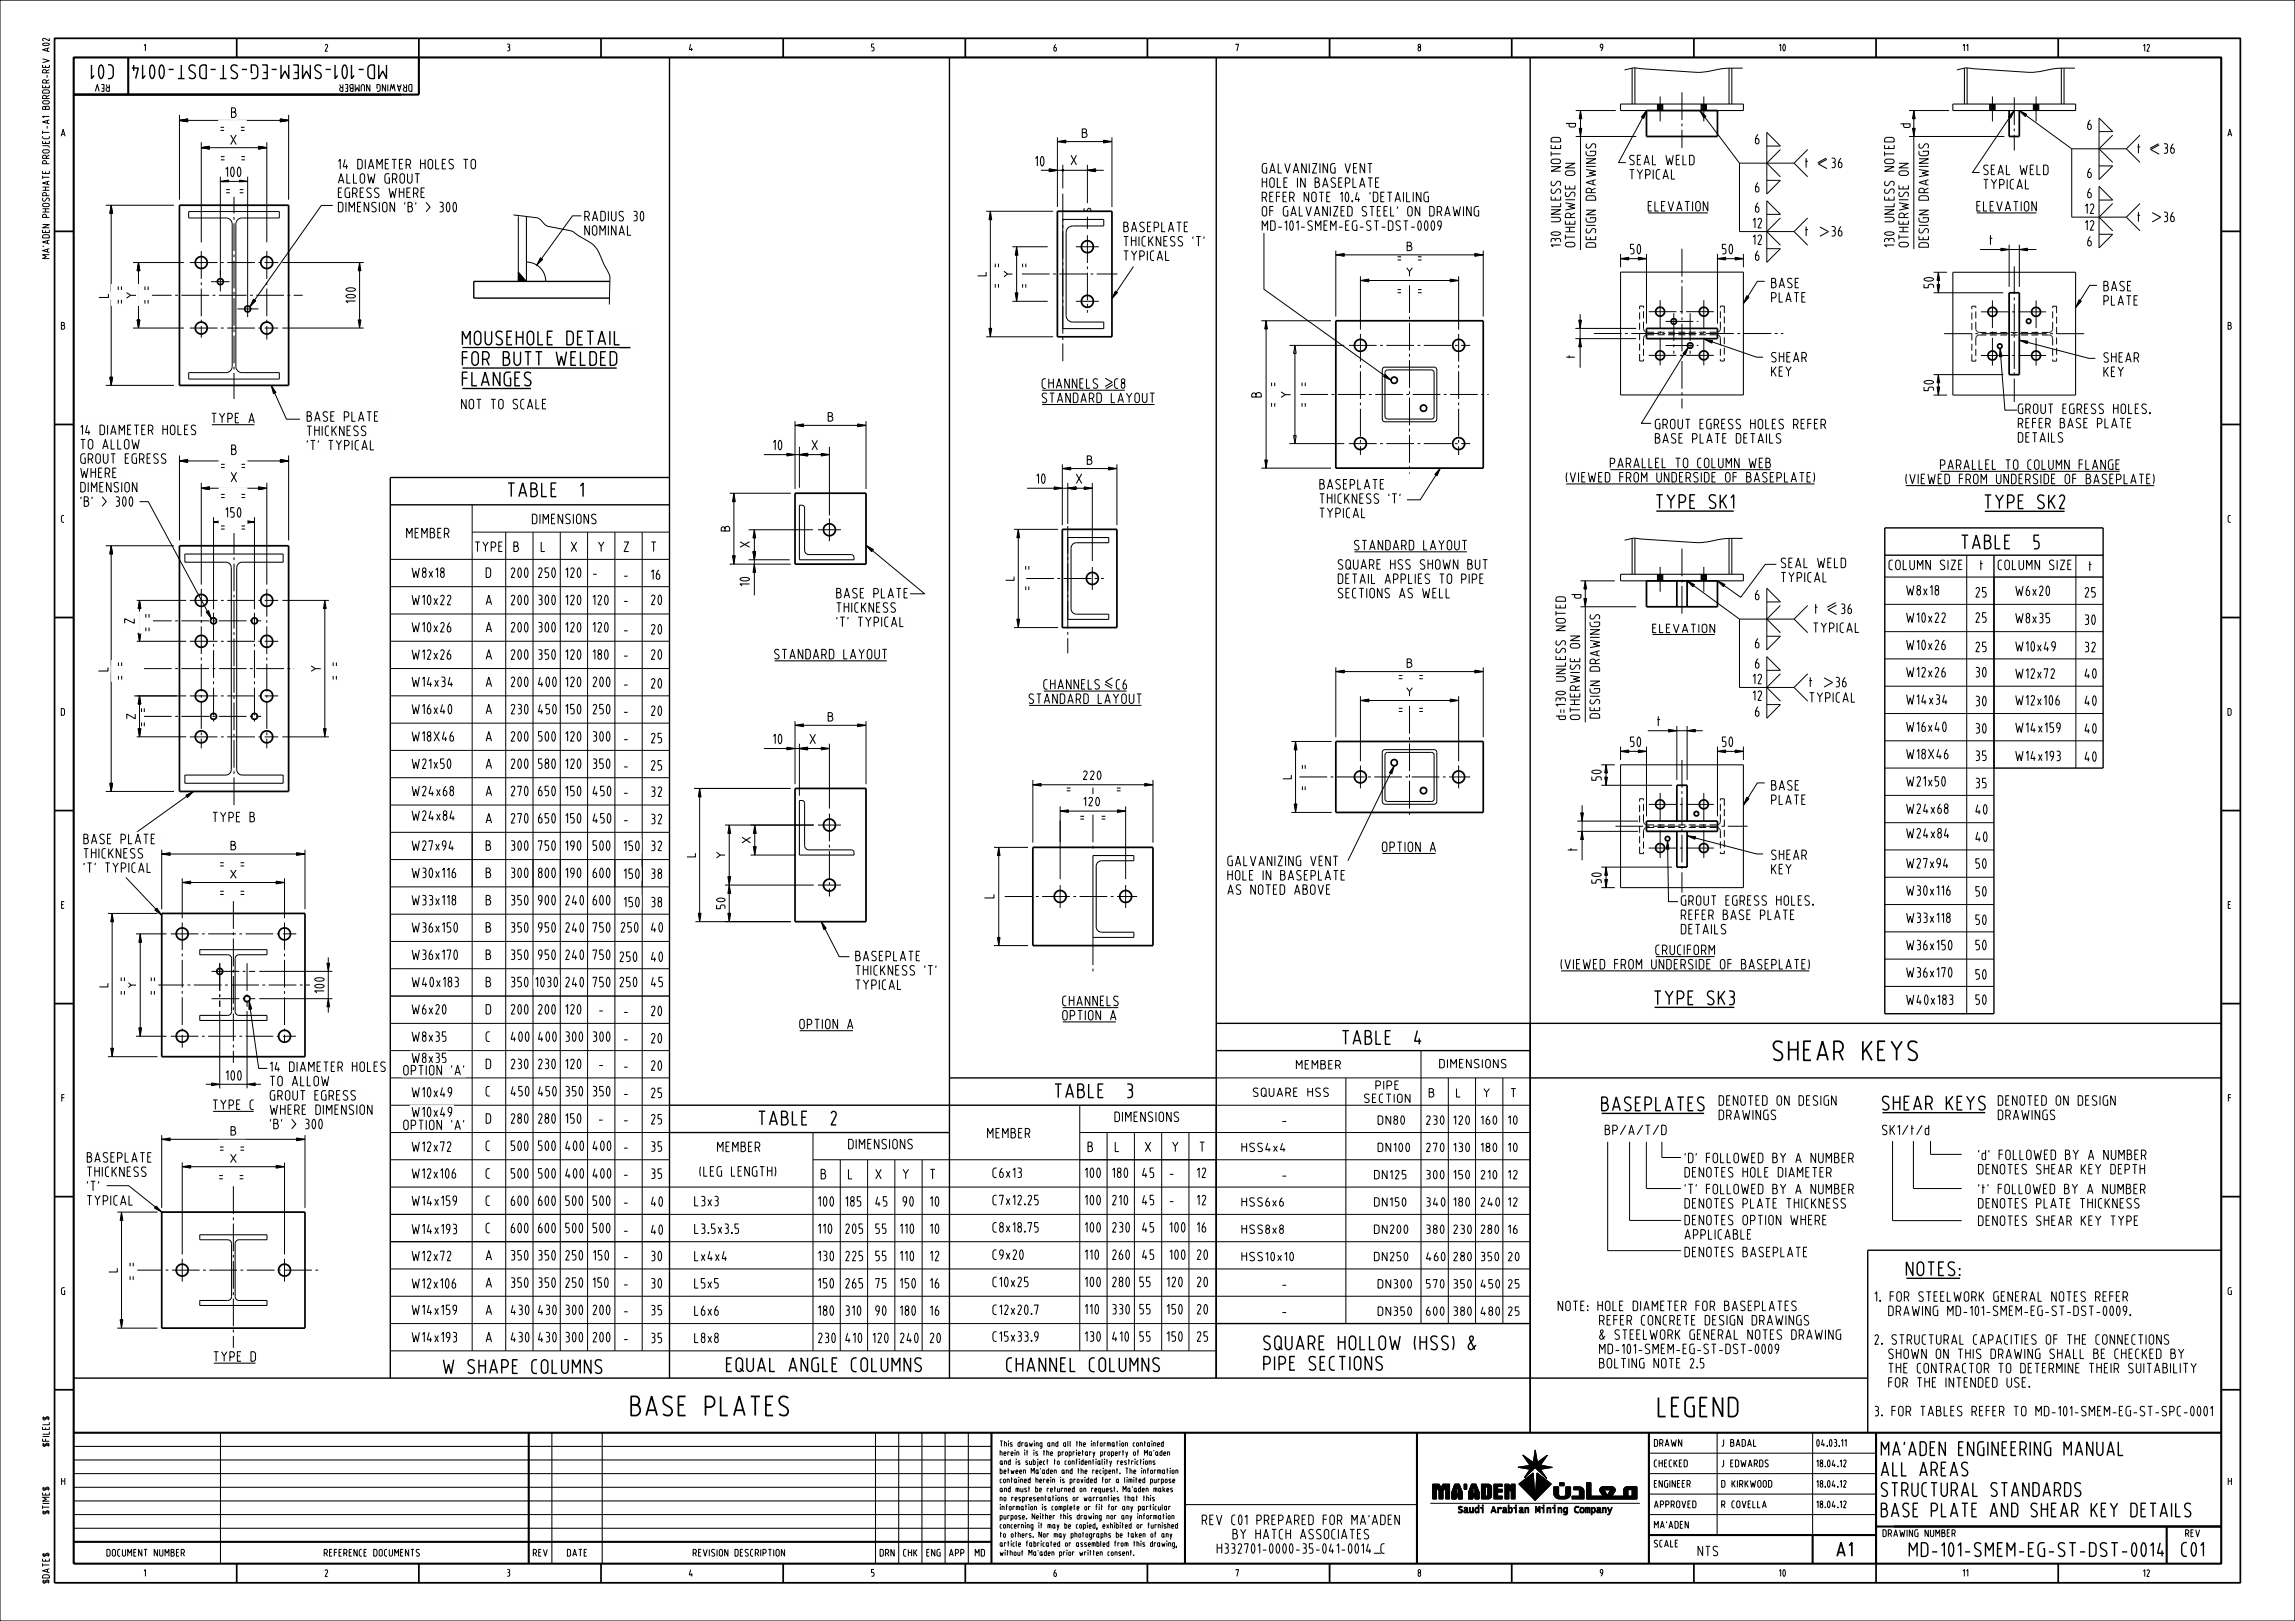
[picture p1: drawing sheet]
<svg xmlns="http://www.w3.org/2000/svg" width="841mm" height="594mm" viewBox="0 0 841 594" stroke-linecap="round" stroke-linejoin="round" font-family="sans-serif">
<defs><g id="words">
<g font-size="7">
<text x="649.9" y="388.5">SHEAR KEYS</text>
<text x="231.3" y="518.7">BASE PLATES</text>
<text x="607.7" y="519.1">LEGEND</text>
</g>
<g font-size="5">
<text x="41.5" y="23.8" transform="rotate(-180 41.5 23.8)">C01</text>
<text x="141.6" y="23.8" transform="rotate(-180 141.6 23.8)">MD-101-SMEM-EG-ST-DST-0014</text>
<text x="169.4" y="126.4">MOUSEHOLE DETAIL</text>
<text x="169.4" y="133.9">FOR BUTT WELDED</text>
<text x="169.4" y="141.4">FLANGES</text>
<text x="186.2" y="182">TABLE 1</text>
<text x="607" y="186.3">TYPE SK1</text>
<text x="727.3" y="186.4">TYPE SK2</text>
<text x="718.8" y="201.1">TABLE 5</text>
<text x="606.3" y="368.1">TYPE SK3</text>
<text x="491.9" y="382.7">TABLE 4</text>
<text x="386.6" y="402.2">TABLE 3</text>
<text x="587" y="407">BASEPLATES</text>
<text x="689.8" y="406.7">SHEAR KEYS</text>
<text x="278.1" y="412.2">TABLE 2</text>
<text x="698.6" y="467.4">NOTES:</text>
<text x="463.1" y="494.6">SQUARE HOLLOW (HSS) &amp;</text>
<text x="162.5" y="503.3">W SHAPE COLUMNS</text>
<text x="266.3" y="502.6">EQUAL ANGLE COLUMNS</text>
<text x="368.9" y="502.6">CHANNEL COLUMNS</text>
<text x="463.1" y="502.1">PIPE SECTIONS</text>
<text x="689.4" y="533.3">MA’ADEN ENGINEERING MANUAL</text>
<text x="689.4" y="540.8">ALL AREAS</text>
<text x="689.4" y="548.3">STRUCTURAL STANDARDS</text>
<text x="689.4" y="555.8">BASE PLATE AND SHEAR KEY DETAILS</text>
<text x="673.2" y="570.3">A1</text>
<text x="699.7" y="570.3">MD-101-SMEM-EG-ST-DST-0014</text>
<text x="799.5" y="570.3">C01</text>
</g>
<g font-size="3.5">
<text x="84.8" y="43">B</text>
<text x="577.3" y="46.6" transform="rotate(-90 577.3 46.6)">d</text>
<text x="699.9" y="46.7" transform="rotate(-90 699.9 46.7)">d</text>
<text x="765" y="47.4">6</text>
<text x="80.8" y="48.4">=</text>
<text x="84.5" y="53">X</text>
<text x="86.6" y="48.4">=</text>
<text x="643.3" y="52.7">6</text>
<text x="81" y="59.1">=</text>
<text x="86.7" y="59.1">=</text>
<text x="783.3" y="56.2">t</text>
<text x="790.1" y="56.2">36</text>
<text x="82.7" y="64.7">100</text>
<text x="124" y="61.9">14 DIAMETER HOLES TO</text>
<text x="379.5" y="60.8">10</text>
<text x="392.5" y="60.4">X</text>
<text x="462.5" y="63.4">GALVANIZING VENT</text>
<text x="597.2" y="60.4">SEAL WELD</text>
<text x="597.2" y="65.6">TYPICAL</text>
<text x="661.5" y="61.4">t</text>
<text x="668.3" y="61.4">36</text>
<text x="726.9" y="64">SEAL WELD</text>
<text x="765" y="65.1">6</text>
<text x="82.9" y="71.2">= =</text>
<text x="124" y="67.1">ALLOW GROUT</text>
<text x="462.5" y="68.7">HOLE IN BASEPLATE</text>
<text x="643.3" y="70.4">6</text>
<text x="726.9" y="69.2">TYPICAL</text>
<text x="124" y="72.4">EGRESS WHERE</text>
<text x="124" y="77.6">DIMENSION ’B’ &gt; 300</text>
<text x="462.5" y="73.9">REFER NOTE 10.4 ’DETAILING</text>
<text x="604" y="77.3">ELEVATION</text>
<text x="643.3" y="77.8">6</text>
<text x="724.4" y="77.3">ELEVATION</text>
<text x="765" y="72.5">6</text>
<text x="214.3" y="80.9">RADIUS 30</text>
<text x="462.5" y="79.2">OF GALVANIZED STEEL’ ON DRAWING</text>
<text x="642.4" y="83.5">12</text>
<text x="764.2" y="78.2">12</text>
<text x="783.3" y="81.2">t</text>
<text x="790.1" y="81.2">36</text>
<text x="214.3" y="86.2">NOMINAL</text>
<text x="411.8" y="84.9">BASEPLATE</text>
<text x="462.5" y="84.4">MD-101-SMEM-EG-ST-DST-0009</text>
<text x="642.4" y="89.6">12</text>
<text x="661.5" y="86.5">t</text>
<text x="668.3" y="86.5">36</text>
<text x="729.1" y="89.7">t</text>
<text x="764.2" y="84.3">12</text>
<text x="411.8" y="90.2">THICKNESS ’T’</text>
<text x="411.8" y="95.4">TYPICAL</text>
<text x="512.1" y="95.8">=</text>
<text x="517.9" y="95.8">=</text>
<text x="571.9" y="90.5" transform="rotate(-90 571.9 90.5)">130 UNLESS NOTED</text>
<text x="577.1" y="90.5" transform="rotate(-90 577.1 90.5)">OTHERWISE ON</text>
<text x="584.7" y="90.6" transform="rotate(-90 584.7 90.6)">DESIGN DRAWINGS</text>
<text x="597.5" y="93">50</text>
<text x="631.2" y="93">50</text>
<text x="643.3" y="95.4">6</text>
<text x="694.1" y="90.5" transform="rotate(-90 694.1 90.5)">130 UNLESS NOTED</text>
<text x="699.3" y="90.5" transform="rotate(-90 699.3 90.5)">OTHERWISE ON</text>
<text x="706.7" y="90.6" transform="rotate(-90 706.7 90.6)">DESIGN DRAWINGS</text>
<text x="765" y="90.2">6</text>
<text x="366.5" y="99.7" transform="rotate(-90 366.5 99.7)">=</text>
<text x="376.5" y="99.7" transform="rotate(-90 376.5 99.7)">=</text>
<text x="366.5" y="105.4" transform="rotate(-90 366.5 105.4)">=</text>
<text x="376.5" y="105.4" transform="rotate(-90 376.5 105.4)">=</text>
<text x="512.1" y="107.9">=</text>
<text x="517.9" y="107.9">=</text>
<text x="649.2" y="105.5">BASE</text>
<text x="708.6" y="105.5" transform="rotate(-90 708.6 105.5)">50</text>
<text x="771" y="106.6">BASE</text>
<text x="39.7" y="109" transform="rotate(-90 39.7 109)">L</text>
<text x="45.1" y="111.2" transform="rotate(-90 45.1 111.2)">= =</text>
<text x="49.8" y="109.2" transform="rotate(-90 49.8 109.2)">Y</text>
<text x="54.8" y="111.3" transform="rotate(-90 54.8 111.3)">= =</text>
<text x="130.3" y="111" transform="rotate(-90 130.3 111)">100</text>
<text x="649.2" y="110.7">PLATE</text>
<text x="771" y="111.8">PLATE</text>
<text x="649.2" y="132.7">SHEAR</text>
<text x="649.2" y="137.9">KEY</text>
<text x="771" y="132.7">SHEAR</text>
<text x="771" y="138">KEY</text>
<text x="381.9" y="142.3">CHANNELS C8</text>
<text x="467.7" y="143.2" transform="rotate(-90 467.7 143.2)">=</text>
<text x="478.9" y="143.2" transform="rotate(-90 478.9 143.2)">=</text>
<text x="708.6" y="143.1" transform="rotate(-90 708.6 143.1)">50</text>
<text x="169.1" y="149.8">NOT TO SCALE</text>
<text x="381.9" y="147.5">STANDARD LAYOUT</text>
<text x="462.2" y="145.5" transform="rotate(-90 462.2 145.5)">B</text>
<text x="467.7" y="149" transform="rotate(-90 467.7 149)">=</text>
<text x="472.9" y="145.6" transform="rotate(-90 472.9 145.6)">Y</text>
<text x="478.9" y="149" transform="rotate(-90 478.9 149)">=</text>
<text x="77.6" y="154.9">TYPE A</text>
<text x="112.5" y="154.4">BASE PLATE</text>
<text x="739.6" y="151.6">GROUT EGRESS HOLES.</text>
<text x="29.6" y="159.3">14 DIAMETER HOLES</text>
<text x="112.5" y="159.6">THICKNESS</text>
<text x="606.6" y="157.1">GROUT EGRESS HOLES REFER</text>
<text x="739.6" y="156.8">REFER BASE PLATE</text>
<text x="29.6" y="164.5">TO ALLOW</text>
<text x="84.9" y="166.6">B</text>
<text x="112.5" y="164.9">’T’ TYPICAL</text>
<text x="283.4" y="164.8">10</text>
<text x="297.6" y="164.8">X</text>
<text x="606.6" y="162.4">BASE PLATE DETAILS</text>
<text x="739.6" y="162">DETAILS</text>
<text x="29.6" y="169.8">GROUT EGRESS</text>
<text x="81" y="171.9">=</text>
<text x="86.8" y="171.9">=</text>
<text x="590.1" y="171.4">PARALLEL TO COLUMN WEB</text>
<text x="711.1" y="172">PARALLEL TO COLUMN FLANGE</text>
<text x="29.6" y="175">WHERE</text>
<text x="84.7" y="176.6">X</text>
<text x="379.9" y="177.1">10</text>
<text x="394.4" y="177.1">X</text>
<text x="483.7" y="179.2">BASEPLATE</text>
<text x="573.9" y="176.6">(VIEWED FROM UNDERSIDE OF BASEPLATE)</text>
<text x="698.4" y="177.3">(VIEWED FROM UNDERSIDE OF BASEPLATE)</text>
<text x="29.6" y="180.3">DIMENSION</text>
<text x="29.6" y="185.5">’B’ &gt; 300</text>
<text x="81" y="182.9">=</text>
<text x="86.8" y="182.9">=</text>
<text x="483.7" y="184.5">THICKNESS ’T’</text>
<text x="82.7" y="189.5">150</text>
<text x="195.1" y="191.9">DIMENSIONS</text>
<text x="483.7" y="189.7">TYPICAL</text>
<text x="81" y="194.5">=</text>
<text x="86.8" y="194.5">=</text>
<text x="149" y="197.1">MEMBER</text>
<text x="174.2" y="202.1">TYPE</text>
<text x="188.3" y="202.1">B</text>
<text x="198.3" y="202.1">L</text>
<text x="209.3" y="202.1">X</text>
<text x="219.3" y="202.1">Y</text>
<text x="228.7" y="202.1">Z</text>
<text x="238.7" y="202.1">T</text>
<text x="274.7" y="200.5" transform="rotate(-90 274.7 200.5)">X</text>
<text x="496.4" y="201.5">STANDARD LAYOUT</text>
<text x="490.4" y="208.6">SQUARE HSS SHOWN BUT</text>
<text x="652.7" y="208">SEAL WELD</text>
<text x="692.2" y="208.7">COLUMN SIZE</text>
<text x="725.6" y="208.9">t</text>
<text x="732.2" y="208.7">COLUMN SIZE</text>
<text x="765.4" y="209.2">t</text>
<text x="151" y="211.6">W8x18</text>
<text x="178.1" y="211.6">D</text>
<text x="187.3" y="211.6">200</text>
<text x="197.3" y="211.6">250</text>
<text x="207.3" y="211.6">120</text>
<text x="217.3" y="211.6">-</text>
<text x="228.7" y="212.3">-</text>
<text x="238.7" y="212.3">16</text>
<text x="274.7" y="214.7" transform="rotate(-90 274.7 214.7)">10</text>
<text x="377.6" y="210.5" transform="rotate(-90 377.6 210.5)">=</text>
<text x="490.4" y="213.8">DETAIL APPLIES TO PIPE</text>
<text x="652.7" y="213.3">TYPICAL</text>
<text x="151" y="221.6">W10x22</text>
<text x="178.1" y="221.6">A</text>
<text x="187.3" y="221.6">200</text>
<text x="197.3" y="221.6">300</text>
<text x="207.3" y="221.6">120</text>
<text x="217.3" y="221.6">120</text>
<text x="228.7" y="221.6">-</text>
<text x="238.7" y="221.6">20</text>
<text x="306.6" y="219.1">BASE PLATE</text>
<text x="377.6" y="216.2" transform="rotate(-90 377.6 216.2)">=</text>
<text x="490.4" y="219.1">SECTIONS AS WELL</text>
<text x="579.4" y="219.2" transform="rotate(-90 579.4 219.2)">d</text>
<text x="643.3" y="219.8">6</text>
<text x="698.7" y="218.1">W8x18</text>
<text x="724.1" y="218.8">25</text>
<text x="738.7" y="218.2">W6x20</text>
<text x="764.1" y="218.8">25</text>
<text x="306.6" y="224.4">THICKNESS</text>
<text x="665" y="224.8">t</text>
<text x="672.4" y="224.8">36</text>
<text x="49.2" y="228.4" transform="rotate(-90 49.2 228.4)">Z</text>
<text x="55.2" y="231.3" transform="rotate(-90 55.2 231.3)">= =</text>
<text x="151" y="231.6">W10x26</text>
<text x="178.1" y="231.6">A</text>
<text x="187.3" y="231.6">200</text>
<text x="197.3" y="231.6">300</text>
<text x="207.3" y="231.6">120</text>
<text x="217.3" y="231.6">120</text>
<text x="228.7" y="232.3">-</text>
<text x="238.7" y="232.3">20</text>
<text x="306.6" y="229.6">’T’ TYPICAL</text>
<text x="664.6" y="231.8">TYPICAL</text>
<text x="698.7" y="228.1">W10x22</text>
<text x="724.1" y="228">25</text>
<text x="738.7" y="228.2">W8x35</text>
<text x="764.1" y="228.8">30</text>
<text x="643.3" y="237.4">6</text>
<text x="698.7" y="238.1">W10x26</text>
<text x="724.1" y="238.8">25</text>
<text x="738.7" y="238.6">W10x49</text>
<text x="764.1" y="238.9">32</text>
<text x="39.6" y="245.9" transform="rotate(-90 39.6 245.9)">L</text>
<text x="151" y="241.6">W12x26</text>
<text x="178.1" y="241.6">A</text>
<text x="187.3" y="241.6">200</text>
<text x="197.3" y="241.6">350</text>
<text x="207.3" y="241.6">120</text>
<text x="217.3" y="241.6">180</text>
<text x="228.7" y="241.6">-</text>
<text x="238.7" y="241.6">20</text>
<text x="283.9" y="241.5">STANDARD LAYOUT</text>
<text x="643.3" y="244.8">6</text>
<text x="45.2" y="249" transform="rotate(-90 45.2 249)">= =</text>
<text x="117.5" y="246" transform="rotate(-90 117.5 246)">Y</text>
<text x="123.8" y="249" transform="rotate(-90 123.8 249)">= =</text>
<text x="151" y="251.6">W14x34</text>
<text x="178.1" y="251.6">A</text>
<text x="187.3" y="251.6">200</text>
<text x="197.3" y="251.6">400</text>
<text x="207.3" y="251.6">120</text>
<text x="217.3" y="251.6">200</text>
<text x="512.6" y="249.3">=</text>
<text x="518.4" y="249.3">=</text>
<text x="642.4" y="250.6">12</text>
<text x="663" y="251.7">t</text>
<text x="669.9" y="251.7">36</text>
<text x="698.7" y="248.1">W12x26</text>
<text x="724.1" y="248.1">30</text>
<text x="738.7" y="248.6">W12x72</text>
<text x="764.1" y="248.5">40</text>
<text x="228.7" y="252.2">-</text>
<text x="238.7" y="252.2">20</text>
<text x="377.1" y="257.8">STANDARD LAYOUT</text>
<text x="382.5" y="252.5">CHANNELS C6</text>
<text x="642.4" y="256.7">12</text>
<text x="663.1" y="257.3">TYPICAL</text>
<text x="151" y="261.6">W16x40</text>
<text x="178.1" y="261.6">A</text>
<text x="187.3" y="261.6">230</text>
<text x="197.3" y="261.6">450</text>
<text x="207.3" y="261.6">150</text>
<text x="217.3" y="261.6">250</text>
<text x="228.7" y="262.2">-</text>
<text x="238.7" y="262.2">20</text>
<text x="512.6" y="261.3">=</text>
<text x="518.4" y="261.3">=</text>
<text x="573.7" y="263.7" transform="rotate(-90 573.7 263.7)">d=130 UNLESS NOTED</text>
<text x="578.9" y="263.7" transform="rotate(-90 578.9 263.7)">OTHERWISE ON</text>
<text x="586.2" y="263.2" transform="rotate(-90 586.2 263.2)">DESIGN DRAWINGS</text>
<text x="643.3" y="262.5">6</text>
<text x="698.7" y="258.1">W14x34</text>
<text x="724.1" y="258.6">30</text>
<text x="738.7" y="258.4">W12x106</text>
<text x="764.1" y="258.5">40</text>
<text x="607.3" y="266">t</text>
<text x="698.7" y="268.1">W16x40</text>
<text x="724.1" y="268.7">30</text>
<text x="738.7" y="268.4">W14x159</text>
<text x="764.1" y="268.7">40</text>
<text x="151" y="271.6">W18X46</text>
<text x="178.1" y="271.6">A</text>
<text x="187.3" y="271.6">200</text>
<text x="197.3" y="271.6">500</text>
<text x="207.3" y="271.6">120</text>
<text x="217.3" y="271.6">300</text>
<text x="228.7" y="272.2">-</text>
<text x="238.7" y="272.2">25</text>
<text x="283.4" y="272.5">10</text>
<text x="296.8" y="272.5">X</text>
<text x="597.5" y="273.6">50</text>
<text x="631.2" y="273.6">50</text>
<text x="151" y="281.6">W21x50</text>
<text x="178.1" y="281.6">A</text>
<text x="187.3" y="281.6">200</text>
<text x="197.3" y="281.6">580</text>
<text x="207.3" y="281.6">120</text>
<text x="217.3" y="281.6">350</text>
<text x="698.7" y="278.1">W18X46</text>
<text x="724.1" y="278.7">35</text>
<text x="738.7" y="278.8">W14x193</text>
<text x="764.1" y="279">40</text>
<text x="228.7" y="282.2">-</text>
<text x="238.7" y="282.2">25</text>
<text x="586.8" y="285.9" transform="rotate(-90 586.8 285.9)">50</text>
<text x="151" y="291.6">W24x68</text>
<text x="178.1" y="291.6">A</text>
<text x="187.3" y="291.6">270</text>
<text x="197.3" y="291.6">650</text>
<text x="207.3" y="291.6">150</text>
<text x="217.3" y="291.6">450</text>
<text x="228.7" y="291.9">-</text>
<text x="238.7" y="291.9">32</text>
<text x="649.2" y="289.5">BASE</text>
<text x="698.7" y="288.1">W21x50</text>
<text x="724.1" y="288.7">35</text>
<text x="649.2" y="294.8">PLATE</text>
<text x="698.7" y="298.1">W24x68</text>
<text x="724.1" y="298.3">40</text>
<text x="78" y="301.2">TYPE B</text>
<text x="151" y="300.6">W24x84</text>
<text x="178.1" y="301.6">A</text>
<text x="187.3" y="301.6">270</text>
<text x="197.3" y="301.6">650</text>
<text x="207.3" y="301.6">150</text>
<text x="217.3" y="301.6">450</text>
<text x="228.7" y="301.9">-</text>
<text x="238.7" y="301.9">32</text>
<text x="30.7" y="309.2">BASE PLATE</text>
<text x="151" y="311.6">W27x94</text>
<text x="178.1" y="311.6">B</text>
<text x="187.3" y="311.6">300</text>
<text x="197.3" y="311.6">750</text>
<text x="207.3" y="311.6">190</text>
<text x="217.3" y="311.6">500</text>
<text x="228.7" y="311.7">150</text>
<text x="238.7" y="311.7">32</text>
<text x="578" y="311.8" transform="rotate(-90 578 311.8)">t</text>
<text x="698.7" y="307.1">W24x84</text>
<text x="724.1" y="308.4">40</text>
<text x="30.7" y="314.4">THICKNESS</text>
<text x="80.7" y="317.9">=</text>
<text x="86.4" y="317.9">=</text>
<text x="449.9" y="317.2">GALVANIZING VENT</text>
<text x="506.6" y="312.1">OPTION A</text>
<text x="649.2" y="315">SHEAR</text>
<text x="30.7" y="319.7">’T’ TYPICAL</text>
<text x="151" y="321.6">W30x116</text>
<text x="178.1" y="321.6">B</text>
<text x="187.3" y="321.6">300</text>
<text x="197.3" y="321.6">800</text>
<text x="207.3" y="321.6">190</text>
<text x="217.3" y="321.6">600</text>
<text x="228.7" y="321.9">150</text>
<text x="238.7" y="321.9">38</text>
<text x="449.9" y="322.5">HOLE IN BASEPLATE</text>
<text x="586.8" y="323.6" transform="rotate(-90 586.8 323.6)">50</text>
<text x="649.2" y="320.2">KEY</text>
<text x="698.7" y="318.1">W27x94</text>
<text x="724.1" y="318.2">50</text>
<text x="80.7" y="328.3">=</text>
<text x="86.4" y="328.3">=</text>
<text x="364.2" y="329" transform="rotate(-90 364.2 329)">L</text>
<text x="449.9" y="327.7">AS NOTED ABOVE</text>
<text x="698.7" y="328.1">W30x116</text>
<text x="724.1" y="328.4">50</text>
<text x="151" y="331.6">W33x118</text>
<text x="178.1" y="331.6">B</text>
<text x="187.3" y="331.6">350</text>
<text x="197.3" y="331.6">900</text>
<text x="207.3" y="331.6">240</text>
<text x="217.3" y="331.6">600</text>
<text x="228.7" y="332.3">150</text>
<text x="238.7" y="332.3">38</text>
<text x="616.1" y="331.7">GROUT EGRESS HOLES.</text>
<text x="151" y="341.6">W36x150</text>
<text x="178.1" y="341.6">B</text>
<text x="187.3" y="341.6">350</text>
<text x="197.3" y="341.6">950</text>
<text x="207.3" y="341.6">240</text>
<text x="217.3" y="341.6">750</text>
<text x="227.6" y="341.6">250</text>
<text x="238.7" y="341.6">40</text>
<text x="616.1" y="337">REFER BASE PLATE</text>
<text x="698.7" y="338.1">W33x118</text>
<text x="724.1" y="338.8">50</text>
<text x="616.1" y="342.2">DETAILS</text>
<text x="151" y="351.6">W36x170</text>
<text x="178.1" y="351.6">B</text>
<text x="187.3" y="351.6">350</text>
<text x="197.3" y="351.6">950</text>
<text x="207.3" y="351.6">240</text>
<text x="217.3" y="351.6">750</text>
<text x="227.2" y="352.3">250</text>
<text x="238.7" y="352.3">40</text>
<text x="313.6" y="352.1">BASEPLATE</text>
<text x="606.8" y="349.8">CRUCIFORM</text>
<text x="698.7" y="348.1">W36x150</text>
<text x="724.1" y="348">50</text>
<text x="313.6" y="357.3">THICKNESS ’T’</text>
<text x="572" y="355.1">(VIEWED FROM UNDERSIDE OF BASEPLATE)</text>
<text x="698.7" y="358.1">W36x170</text>
<text x="724.1" y="358.8">50</text>
<text x="46.2" y="364.5" transform="rotate(-90 46.2 364.5)">= =</text>
<text x="57.2" y="364.5" transform="rotate(-90 57.2 364.5)">= =</text>
<text x="118.8" y="363.8" transform="rotate(-90 118.8 363.8)">100</text>
<text x="151" y="361.6">W40x183</text>
<text x="178.1" y="361.6">B</text>
<text x="187.3" y="361.6">350</text>
<text x="196.3" y="361.6">1030</text>
<text x="207.3" y="361.6">240</text>
<text x="217.3" y="361.6">750</text>
<text x="227.2" y="361.6">250</text>
<text x="238.7" y="361.6">45</text>
<text x="313.6" y="362.6">TYPICAL</text>
<text x="151" y="371.6">W6x20</text>
<text x="178.1" y="371.6">D</text>
<text x="187.3" y="371.6">200</text>
<text x="197.3" y="371.6">200</text>
<text x="207.3" y="371.6">120</text>
<text x="219.6" y="371.6">-</text>
<text x="389.4" y="368.5">CHANNELS</text>
<text x="698.7" y="368.1">W40x183</text>
<text x="724.1" y="368.1">50</text>
<text x="228.7" y="372.2">-</text>
<text x="238.7" y="372.2">20</text>
<text x="293.1" y="377">OPTION A</text>
<text x="389.4" y="373.8">OPTION A</text>
<text x="151" y="381.6">W8x35</text>
<text x="178.1" y="381.6">C</text>
<text x="187.3" y="381.6">400</text>
<text x="197.3" y="381.6">400</text>
<text x="207.3" y="381.6">300</text>
<text x="217.3" y="381.6">300</text>
<text x="228.7" y="382.2">-</text>
<text x="238.7" y="382.2">20</text>
<text x="151" y="389.4">W8x35</text>
<text x="82.9" y="395.8">100</text>
<text x="99" y="392.6">14 DIAMETER HOLES</text>
<text x="147.9" y="393.9">OPTION ’A’</text>
<text x="178.1" y="391.6">D</text>
<text x="187.3" y="391.6">230</text>
<text x="197.3" y="391.6">230</text>
<text x="207.3" y="391.6">120</text>
<text x="219.6" y="391.6">-</text>
<text x="228.7" y="392.2">-</text>
<text x="238.7" y="392.2">20</text>
<text x="99" y="397.9">TO ALLOW</text>
<text x="151" y="402">W10x49</text>
<text x="178.1" y="401.6">C</text>
<text x="187.3" y="401.6">450</text>
<text x="197.3" y="401.6">450</text>
<text x="207.3" y="401.6">350</text>
<text x="217.3" y="401.6">350</text>
<text x="78.1" y="406.6">TYPE C</text>
<text x="99" y="403.1">GROUT EGRESS</text>
<text x="228.7" y="402.2">-</text>
<text x="238.7" y="402.2">25</text>
<text x="630" y="405">DENOTED ON DESIGN</text>
<text x="732.3" y="405">DENOTED ON DESIGN</text>
<text x="99" y="408.4">WHERE DIMENSION</text>
<text x="99" y="413.6">’B’ &gt; 300</text>
<text x="147.9" y="414">OPTION ’A’</text>
<text x="151" y="409.2">W10x49</text>
<text x="178.1" y="411.6">D</text>
<text x="187.3" y="411.6">280</text>
<text x="197.3" y="411.6">280</text>
<text x="207.3" y="411.6">150</text>
<text x="219.5" y="411.6">-</text>
<text x="228.7" y="411.9">-</text>
<text x="238.7" y="411.9">25</text>
<text x="408.6" y="411">DIMENSIONS</text>
<text x="630" y="410.3">DRAWINGS</text>
<text x="732.3" y="410.3">DRAWINGS</text>
<text x="361.9" y="417">MEMBER</text>
<text x="588.2" y="415.8">BP/A/T/D</text>
<text x="689.8" y="415.8">SK1/t/d</text>
<text x="32" y="425.9">BASEPLATE</text>
<text x="80.6" y="422.1">=</text>
<text x="86.4" y="422.1">=</text>
<text x="151" y="421.9">W12x72</text>
<text x="178.1" y="421.6">C</text>
<text x="187.3" y="421.6">500</text>
<text x="197.3" y="421.6">500</text>
<text x="207.3" y="421.6">400</text>
<text x="217.3" y="421.6">400</text>
<text x="228.7" y="421.9">-</text>
<text x="238.7" y="421.9">35</text>
<text x="262.9" y="422">MEMBER</text>
<text x="311" y="421">DIMENSIONS</text>
<text x="398.7" y="422">B</text>
<text x="408.7" y="422">L</text>
<text x="419.7" y="422">X</text>
<text x="429.7" y="422">Y</text>
<text x="439.7" y="422">T</text>
<text x="725" y="424.9">’d’ FOLLOWED BY A NUMBER</text>
<text x="32" y="431.1">THICKNESS</text>
<text x="151" y="431.7">W12x106</text>
<text x="178.1" y="431.7">C</text>
<text x="187.3" y="431.7">500</text>
<text x="197.3" y="431.7">500</text>
<text x="207.3" y="431.7">400</text>
<text x="217.3" y="431.7">400</text>
<text x="228.7" y="431.8">-</text>
<text x="238.7" y="431.8">35</text>
<text x="256.4" y="431">(LEG LENGTH)</text>
<text x="363.9" y="431.5">C6x13</text>
<text x="397.7" y="431.5">100</text>
<text x="407.7" y="431.5">180</text>
<text x="418.7" y="431.5">45</text>
<text x="428.7" y="431.5">-</text>
<text x="438.7" y="431.5">12</text>
<text x="617.4" y="426.1">’D’ FOLLOWED BY A NUMBER</text>
<text x="617.4" y="431.3">DENOTES HOLE DIAMETER</text>
<text x="725" y="430.2">DENOTES SHEAR KEY DEPTH</text>
<text x="32" y="436.4">’T’</text>
<text x="80.3" y="432.5">=</text>
<text x="86.1" y="432.5">=</text>
<text x="300.9" y="432">B</text>
<text x="310.9" y="432">L</text>
<text x="320.9" y="432">X</text>
<text x="330.9" y="432">Y</text>
<text x="340.9" y="432">T</text>
<text x="617.4" y="437.5">’T’ FOLLOWED BY A NUMBER</text>
<text x="725" y="437.4">’t’ FOLLOWED BY A NUMBER</text>
<text x="32" y="441.6">TYPICAL</text>
<text x="151" y="441.7">W14x159</text>
<text x="178.1" y="441.7">C</text>
<text x="187.3" y="441.7">600</text>
<text x="197.3" y="441.7">600</text>
<text x="207.3" y="441.7">500</text>
<text x="217.3" y="441.7">500</text>
<text x="228.7" y="442">-</text>
<text x="238.7" y="442">40</text>
<text x="254.6" y="441.9">L3x3</text>
<text x="299.9" y="442">100</text>
<text x="309.9" y="442">185</text>
<text x="320.9" y="442">45</text>
<text x="330.9" y="442">90</text>
<text x="340.9" y="442">10</text>
<text x="363.9" y="441.5">C7x12.25</text>
<text x="397.7" y="441.5">100</text>
<text x="407.7" y="441.5">210</text>
<text x="418.7" y="441.5">45</text>
<text x="428.7" y="441.5">-</text>
<text x="438.7" y="441.5">12</text>
<text x="617.4" y="442.7">DENOTES PLATE THICKNESS</text>
<text x="725" y="442.7">DENOTES PLATE THICKNESS</text>
<text x="617.4" y="448.8">DENOTES OPTION WHERE</text>
<text x="725" y="449.1">DENOTES SHEAR KEY TYPE</text>
<text x="151" y="452.1">W14x193</text>
<text x="178.1" y="451.7">C</text>
<text x="187.3" y="451.7">600</text>
<text x="197.3" y="451.7">600</text>
<text x="207.3" y="451.7">500</text>
<text x="217.3" y="451.7">500</text>
<text x="228.7" y="452.3">-</text>
<text x="238.7" y="452.3">40</text>
<text x="254.6" y="452">L3.5x3.5</text>
<text x="299.9" y="452">110</text>
<text x="309.9" y="452">205</text>
<text x="320.9" y="452">55</text>
<text x="329.9" y="452">110</text>
<text x="340.9" y="452">10</text>
<text x="363.9" y="451.5">C8x18.75</text>
<text x="397.7" y="451.5">100</text>
<text x="407.7" y="451.5">230</text>
<text x="418.7" y="451.5">45</text>
<text x="428.7" y="451.5">100</text>
<text x="438.7" y="451.5">16</text>
<text x="617.4" y="454.1">APPLICABLE</text>
<text x="151" y="462">W12x72</text>
<text x="178.1" y="461.7">A</text>
<text x="187.3" y="461.7">350</text>
<text x="197.3" y="461.7">350</text>
<text x="207.3" y="461.7">250</text>
<text x="217.5" y="461.7">150</text>
<text x="228.7" y="462">-</text>
<text x="238.7" y="462">30</text>
<text x="363.9" y="461.5">C9x20</text>
<text x="397.7" y="461.5">110</text>
<text x="407.7" y="461.5">260</text>
<text x="418.7" y="461.5">45</text>
<text x="428.7" y="461.5">100</text>
<text x="438.7" y="461.5">20</text>
<text x="617.4" y="460.5">DENOTES BASEPLATE</text>
<text x="254.6" y="462">Lx4x4</text>
<text x="299.9" y="462">130</text>
<text x="309.9" y="462">225</text>
<text x="320.9" y="462">55</text>
<text x="329.9" y="462">110</text>
<text x="340.9" y="462">12</text>
<text x="49.4" y="469" transform="rotate(-90 49.4 469)">= =</text>
<text x="151" y="472">W12x106</text>
<text x="178.1" y="471.7">A</text>
<text x="187.3" y="471.7">350</text>
<text x="197.3" y="471.7">350</text>
<text x="207.3" y="471.7">250</text>
<text x="217.3" y="471.7">150</text>
<text x="228.7" y="472">-</text>
<text x="238.7" y="472">30</text>
<text x="254.6" y="472">L5x5</text>
<text x="299.9" y="472">150</text>
<text x="309.9" y="472">265</text>
<text x="320.9" y="472">75</text>
<text x="329.9" y="472">150</text>
<text x="340.9" y="472">16</text>
<text x="363.9" y="471.5">C10x25</text>
<text x="397.7" y="471.5">100</text>
<text x="407.7" y="471.5">280</text>
<text x="417.7" y="471.5">55</text>
<text x="427.7" y="471.5">120</text>
<text x="438.7" y="471.5">20</text>
<text x="687.1" y="476.8">1. FOR STEELWORK GENERAL NOTES REFER</text>
<text x="151" y="481.7">W14x159</text>
<text x="178.1" y="481.7">A</text>
<text x="187.3" y="481.7">430</text>
<text x="197.3" y="481.7">430</text>
<text x="207.3" y="481.7">300</text>
<text x="217.3" y="481.7">200</text>
<text x="228.7" y="481.8">-</text>
<text x="238.7" y="481.8">35</text>
<text x="254.6" y="482">L6x6</text>
<text x="299.9" y="482">180</text>
<text x="309.9" y="482">310</text>
<text x="320.9" y="482">90</text>
<text x="329.9" y="482">180</text>
<text x="340.9" y="482">16</text>
<text x="363.9" y="481.7">C12x20.7</text>
<text x="397.7" y="481.5">110</text>
<text x="407.7" y="481.5">330</text>
<text x="417.7" y="481.5">55</text>
<text x="427.7" y="481.5">150</text>
<text x="438.7" y="481.5">20</text>
<text x="571" y="480.3">NOTE: HOLE DIAMETER FOR BASEPLATES</text>
<text x="578" y="485.5">REFER CONCRETE DESIGN DRAWINGS</text>
<text x="689.4" y="482.1">DRAWING MD-101-SMEM-EG-ST-DST-0009.</text>
<text x="151" y="491.7">W14x193</text>
<text x="178.1" y="491.7">A</text>
<text x="187.3" y="491.7">430</text>
<text x="197.3" y="491.7">430</text>
<text x="207.3" y="491.7">300</text>
<text x="217.3" y="491.7">200</text>
<text x="363.9" y="491.5">C15x33.9</text>
<text x="397.7" y="491.5">130</text>
<text x="407.7" y="491.5">410</text>
<text x="417.7" y="491.5">55</text>
<text x="427.7" y="491.5">150</text>
<text x="438.7" y="491.5">25</text>
<text x="578" y="490.8">&amp; STEELWORK GENERAL NOTES DRAWING</text>
<text x="228.7" y="492">-</text>
<text x="238.7" y="492">35</text>
<text x="254.6" y="492">L8x8</text>
<text x="299.9" y="492">230</text>
<text x="309.9" y="492">410</text>
<text x="319.9" y="492">120</text>
<text x="329.9" y="492">240</text>
<text x="340.9" y="492">20</text>
<text x="578.6" y="496">MD-101-SMEM-EG-ST-DST-0009</text>
<text x="687.1" y="492.6">2. STRUCTURAL CAPACITIES OF THE CONNECTIONS</text>
<text x="689.3" y="497.8">SHOWN ON THIS DRAWING SHALL BE CHECKED BY</text>
<text x="78.4" y="498.8">TYPE D</text>
<text x="578.8" y="501.3">BOLTING NOTE 2.5</text>
<text x="689.3" y="503.1">THE CONTRACTOR TO DETERMINE THEIR SUITABILITY</text>
<text x="689.4" y="508.3">FOR THE INTENDED USE.</text>
<text x="687.1" y="518.8">3. FOR TABLES REFER TO MD-101-SMEM-EG-ST-SPC-0001</text>
<text x="440.6" y="558.7">REV C01 PREPARED FOR MA’ADEN</text>
<text x="451.8" y="563.9">BY HATCH ASSOCIATES</text>
<text x="446" y="569.2">H332701-0000-35-041-0014_C</text>
<text x="622.3" y="570.1">NTS</text>
</g>
<g font-size="3.1">
<text x="396.6" y="50.3">B</text>
<text x="515.7" y="91.8">B</text>
<text x="361.4" y="101.1" transform="rotate(-90 361.4 101.1)">L</text>
<text x="371" y="101.4" transform="rotate(-90 371 101.4)">Y</text>
<text x="515.5" y="101.2">Y</text>
<text x="577.1" y="131.2" transform="rotate(-90 577.1 131.2)">t</text>
<text x="303.5" y="154.3">B</text>
<text x="398.4" y="170.2">B</text>
<text x="267.4" y="194.6" transform="rotate(-90 267.4 194.6)">B</text>
<text x="371.6" y="212.7" transform="rotate(-90 371.6 212.7)">L</text>
<text x="605.6" y="231.8">ELEVATION</text>
<text x="515.7" y="244.5">B</text>
<text x="515.5" y="255.1">Y</text>
<text x="49.5" y="263.4" transform="rotate(-90 49.5 263.4)">Z</text>
<text x="53.4" y="266.1" transform="rotate(-90 53.4 266.1)">= =</text>
<text x="303.5" y="264.2">B</text>
<text x="397" y="285.6">220</text>
<text x="473.2" y="285.4" transform="rotate(-90 473.2 285.4)">L</text>
<text x="478.8" y="283.5" transform="rotate(-90 478.8 283.5)">=</text>
<text x="395.1" y="288.3" transform="rotate(-180 395.1 288.3)">=</text>
<text x="410.6" y="288.3" transform="rotate(-180 410.6 288.3)">=</text>
<text x="478.8" y="289.5" transform="rotate(-90 478.8 289.5)">=</text>
<text x="397.1" y="295.3">120</text>
<text x="399.1" y="298.6" transform="rotate(-180 399.1 298.6)">=</text>
<text x="405.1" y="298.6" transform="rotate(-180 405.1 298.6)">=</text>
<text x="84.7" y="311.4">B</text>
<text x="275" y="308.9" transform="rotate(-90 275 308.9)">X</text>
<text x="254.8" y="314" transform="rotate(-90 254.8 314)">L</text>
<text x="265.7" y="314.4" transform="rotate(-90 265.7 314.4)">Y</text>
<text x="84.5" y="321.8">X</text>
<text x="265.7" y="333" transform="rotate(-90 265.7 333)">50</text>
<text x="39.5" y="361.7" transform="rotate(-90 39.5 361.7)">L</text>
<text x="49.8" y="362" transform="rotate(-90 49.8 362)">Y</text>
<text x="475.1" y="391.7">MEMBER</text>
<text x="527.6" y="391.3">DIMENSIONS</text>
<text x="459.3" y="401.8">SQUARE HSS</text>
<text x="504.2" y="399.2">PIPE</text>
<text x="523.7" y="402">B</text>
<text x="533.7" y="402">L</text>
<text x="543.7" y="402">Y</text>
<text x="553.7" y="402">T</text>
<text x="500" y="404">SECTION</text>
<text x="469.9" y="412">-</text>
<text x="505" y="412">DN80</text>
<text x="522.7" y="412">230</text>
<text x="532.7" y="412">120</text>
<text x="542.7" y="412">160</text>
<text x="552.7" y="412">10</text>
<text x="84.7" y="416">B</text>
<text x="84.5" y="426">X</text>
<text x="455.1" y="422">HSS4x4</text>
<text x="505" y="422">DN100</text>
<text x="522.7" y="422">270</text>
<text x="532.7" y="422">130</text>
<text x="542.7" y="422">180</text>
<text x="552.7" y="422">10</text>
<text x="469.9" y="432">-</text>
<text x="503.7" y="432">DN125</text>
<text x="522.7" y="432">300</text>
<text x="532.7" y="432">150</text>
<text x="542.7" y="432">210</text>
<text x="552.7" y="432">12</text>
<text x="455.1" y="442">HSS6x6</text>
<text x="503.7" y="442">DN150</text>
<text x="522.7" y="442">340</text>
<text x="532.7" y="442">180</text>
<text x="542.7" y="442">240</text>
<text x="552.7" y="442">12</text>
<text x="455.1" y="452">HSS8x8</text>
<text x="503.7" y="452">DN200</text>
<text x="522.7" y="452">380</text>
<text x="532.7" y="452">230</text>
<text x="542.7" y="452">280</text>
<text x="552.7" y="452">16</text>
<text x="43" y="466.1" transform="rotate(-90 43 466.1)">L</text>
<text x="455.1" y="462">HSS10x10</text>
<text x="503.7" y="462">DN250</text>
<text x="522.7" y="462">460</text>
<text x="532.7" y="462">280</text>
<text x="542.7" y="462">350</text>
<text x="552.7" y="462">20</text>
<text x="469.9" y="472">-</text>
<text x="505" y="472">DN300</text>
<text x="522.7" y="472">570</text>
<text x="532.7" y="472">350</text>
<text x="542.7" y="472">450</text>
<text x="552.7" y="472">25</text>
<text x="469.9" y="482">-</text>
<text x="505" y="482">DN350</text>
<text x="522.7" y="482">600</text>
<text x="532.7" y="482">380</text>
<text x="542.7" y="482">480</text>
<text x="552.7" y="482">25</text>
</g>
<g font-size="3">
<text x="40.1" y="31" transform="rotate(-180 40.1 31)">REV</text>
<text x="151" y="31" transform="rotate(-180 151 31)">DRAWING NUMBER</text>
<text x="18.1" y="94.8" transform="rotate(-90 18.1 94.8)">MA’ADEN PHOSPHATE PROJECT-A1 BORDER-REV A02</text>
<text x="18.1" y="530" transform="rotate(-90 18.1 530)">$FILEL$</text>
<text x="606.2" y="530">DRAWN</text>
<text x="606.2" y="537.5">CHECKED</text>
<text x="606.2" y="545">ENGINEER</text>
<text x="18.1" y="554.8" transform="rotate(-90 18.1 554.8)">$TIME$</text>
<text x="606.2" y="552.5">APPROVED</text>
<text x="606.2" y="560">MA’ADEN</text>
<text x="690" y="563.1">DRAWING NUMBER</text>
<text x="800.9" y="563.1">REV</text>
<text x="606.2" y="566.9">SCALE</text>
<text x="39.2" y="570.3">DOCUMENT NUMBER</text>
<text x="118.8" y="570.3">REFERENCE DOCUMENTS</text>
<text x="195.4" y="570.3">REV</text>
<text x="207.9" y="570.3">DATE</text>
<text x="254" y="570.3">REVISION DESCRIPTION</text>
<text x="322.5" y="570.3">DRN</text>
<text x="331.1" y="570.3">CHK</text>
<text x="339.6" y="570.3">ENG</text>
<text x="347.9" y="570.3">APP</text>
<text x="357.4" y="570.3">MD</text>
<text x="18.1" y="580.2" transform="rotate(-90 18.1 580.2)">$DATE$</text>
</g>
<g font-size="2.5">
<text x="630.9" y="530">J BADAL</text>
<text x="665.7" y="530">04.03.11</text>
<text x="630.9" y="537.5">J EDWARDS</text>
<text x="665.7" y="537.5">18.04.12</text>
<text x="630.9" y="545">D KIRKWOOD</text>
<text x="665.7" y="545">18.04.12</text>
<text x="630.9" y="552.5">R COVELLA</text>
<text x="665.7" y="552.5">18.04.12</text>
</g>
<g font-size="2">
<text x="185.9" y="18.6">3</text>
<text x="252.6" y="18.7">4</text>
<text x="22.4" y="49.9">A</text>
<text x="816.4" y="49.9">A</text>
<text x="22.6" y="332.9">E</text>
<text x="816.5" y="332.9">E</text>
<text x="22.6" y="403.6">F</text>
<text x="816.6" y="403.6">F</text>
<text x="366.5" y="530">This drawing and all the information contained</text>
<text x="366.5" y="533.3">herein it is the proprietary property of Ma’aden</text>
<text x="366.5" y="536.7">and is subject to confidentiality restrictions</text>
<text x="22.6" y="544.1">H</text>
<text x="366.5" y="540">between Ma’aden and the recipent. The information</text>
<text x="366.5" y="543.3">contained herein is provided for a limited purpose</text>
<text x="816.5" y="544.1">H</text>
<text x="366.5" y="546.7">and must be returned on request. Ma’aden makes</text>
<text x="366.5" y="550">no respresentations or warranties that this</text>
<text x="366.5" y="553.3">information is complete or fit for any particular</text>
<text x="366.5" y="556.7">purpose. Neither this drawing nor any information</text>
<text x="534.1" y="554.4">Saudi Arabian Mining Company</text>
<text x="366.5" y="560">concerning it may be copied, exhibited or furnished</text>
<text x="366.5" y="563.3">to others. Nor may photographs be taken of any</text>
<text x="366.5" y="566.7">article fabricated or assembled from this drawing,</text>
<text x="366.5" y="570">without Ma’aden prior written consent.</text>
<text x="185.9" y="577.6">3</text>
<text x="252.6" y="577.7">4</text>
</g>
</g></defs>
<g fill="none" stroke="#000" stroke-width=".63" stroke-linecap="butt">
<path d="M20 14h801v566h-801zM86.7 14v7.1M153.5 14v7.1M220.2 14v7.1M287 14v7.1M353.7 14v7.1M420.5 14v7.1M487.2 14v7.1M554 14v7.1M620.7 14v7.1M687.5 14v7.1M754.2 14v7.1"/>
<path d="M603.4 40.5h26v9.5h-26zM736.2 40.5v9.5h3.8v-9.5M65.8 75.2h40v66h-40zM387.5 77.4h20v46h-20zM20 84.8h7M814 84.8h7M489.5 117.5h54v54h-54zM736.2 107.3h3.8v30h-3.8zM603.4 120.3h26v3.8h-26zM20 155.5h7M814 155.5h7M65.8 200h40v90h-40z"/>
<path d="M291.3 180.7h26v26h-26zM389.3 194h20v36h-20zM603.4 212.8h26v9.5h-26zM614.5 212.8v9.5M618.2 212.8v9.5M20 226.3h7M814 226.3h7M489.5 271.7h54v26h-54zM20 297h7M291.3 288.9h26v48.8h-26zM814 297h7M378.5 310.5h44v36h-44z"/>
<path d="M603.4 300.9h26v3.7h-26zM614.5 300.9v-13.1h3.7v13.1M614.5 304.6v13.1h3.7v-13.1M59.3 334.7h52.5v52.5h-52.5zM20 367.8h7M814 367.8h7M20 438.5h7M814 438.5h7M59.3 444.2h52.5v42.5h-52.5zM20 509.3h7M814 509.3h7M86.7 573v7"/>
<path d="M153.5 573v7M220.2 573v7M287 573v7M353.7 573v7M420.5 573v7M487.2 573v7M554 573v7M620.7 573v7M687.5 573v7M754.2 573v7"/>
<circle cx="73.8" cy="96.2" r="2.19"/>
<circle cx="97.8" cy="96.2" r="2.19"/>
<circle cx="398.5" cy="90.4" r="2.2"/>
<circle cx="80.8" cy="103.2" r="1.11"/>
<circle cx="90.8" cy="113.2" r="1.09"/>
<circle cx="398.5" cy="110.4" r="2.19"/>
<circle cx="608.4" cy="114.2" r="1.65"/>
<circle cx="613.4" cy="117.8" r=".99"/>
<circle cx="624.4" cy="114.2" r="1.65"/>
<circle cx="730.1" cy="114.3" r="1.66"/>
<circle cx="743.4" cy="117.7" r=".82"/>
<circle cx="746.1" cy="114.3" r="1.66"/>
<circle cx="73.8" cy="120.2" r="2.19"/>
<circle cx="97.8" cy="120.2" r="2.19"/>
<circle cx="498.5" cy="126.6" r="2.2"/>
<circle cx="510.9" cy="139.3" r="1.17"/>
<circle cx="534.5" cy="126.6" r="2.21"/>
<circle cx="608.4" cy="130.2" r="1.65"/>
<circle cx="619.4" cy="126.6" r=".99"/>
<circle cx="624.4" cy="130.2" r="1.65"/>
<circle cx="730.1" cy="130.3" r="1.66"/>
<circle cx="732.8" cy="126.9" r=".83"/>
<circle cx="746.1" cy="130.3" r="1.66"/>
<circle cx="521.6" cy="149.6" r="1.16"/>
<circle cx="498.5" cy="162.6" r="2.19"/>
<circle cx="534.5" cy="162.6" r="2.2"/>
<circle cx="304" cy="194.1" r="2.19"/>
<circle cx="73.7" cy="220" r="2.2"/>
<circle cx="97.7" cy="220" r="2.2"/>
<circle cx="400.3" cy="212" r="2.21"/>
<circle cx="73.7" cy="235" r="2.2"/>
<circle cx="78.2" cy="227.5" r="1.1"/>
<circle cx="93.3" cy="227.5" r="1.1"/>
<circle cx="97.7" cy="235" r="2.2"/>
<circle cx="73.8" cy="255" r="2.19"/>
<circle cx="97.8" cy="255" r="2.19"/>
<circle cx="73.7" cy="270" r="2.2"/>
<circle cx="78.2" cy="262.5" r="1.1"/>
<circle cx="93.3" cy="262.5" r="1.1"/>
<circle cx="97.7" cy="270" r="2.2"/>
<circle cx="510.9" cy="279.5" r="1.16"/>
<circle cx="498.5" cy="284.7" r="2.19"/>
<circle cx="521.7" cy="289.7" r="1.15"/>
<circle cx="534.5" cy="284.7" r="2.2"/>
<circle cx="608.4" cy="294.8" r="1.65"/>
<circle cx="621.7" cy="298.2" r=".83"/>
<circle cx="624.4" cy="294.8" r="1.65"/>
<circle cx="303.9" cy="302.3" r="2.2"/>
<circle cx="608.4" cy="310.8" r="1.65"/>
<circle cx="611.1" cy="307.3" r=".82"/>
<circle cx="624.4" cy="310.8" r="1.65"/>
<circle cx="304" cy="324.3" r="2.19"/>
<circle cx="388.5" cy="328.5" r="2.21"/>
<circle cx="412.5" cy="328.5" r="2.21"/>
<circle cx="66.8" cy="342.2" r="2.19"/>
<circle cx="80.5" cy="356" r="1.1"/>
<circle cx="104.3" cy="342.2" r="2.2"/>
<circle cx="66.8" cy="379.7" r="2.2"/>
<circle cx="90.5" cy="366" r="1.1"/>
<circle cx="104.3" cy="379.7" r="2.21"/>
<circle cx="66.8" cy="465.4" r="2.19"/>
<circle cx="104.3" cy="465.4" r="2.2"/>
</g>
<g fill="none" stroke="#000" stroke-width=".37">
<path d="M0 0h841v594h-841zM52.8 16.8l.5-.6v2.5M119.2 16.7a.5 .5 0 0 1 .7-.4 .5 .5 0 0 1 .1 .8l-.9 1.7h1M185.9 16.2l.8 .2v.7l-.3 .1M253.1 16.2l-.5 1.9h1.2M320.3 16.2h-.9v1l.5 .1 .4 .3-.1 .9-.8 .1M386.9 16.3l-.5 .6a1.09 1.09 0 0 0 .3 1.8l.4-.5a.63 .63 0 0 0-.1-.7 .63 .63 0 0 0-.7-.2M452.9 16.5v-.3h.9l-.5 2.5M519.9 16.3l-.1 .9a.73 .73 0 0 1 .8 .7 .73 .73 0 0 1-.7 .7l-.2-.5 .1-.6a.61 .61 0 0 0 .8-.6 .61 .61 0 0 0-.7-.6zM587.2 17.5a.65 .65 0 0 1-.9-.6 .65 .65 0 0 1 1-.5l-.1 1.3-.5 .9M652 16.8l.5-.6v2.5M653.6 16.3a1.47 1.47 0 0 1 0 2.3l-.3-1.2z"/>
<path d="M719.3 16.8l.5-.6v2.5M720.6 16.8l.5-.6v2.5M785.4 16.8l.5-.5v2.5M786.7 16.7a.5 .5 0 0 1 .7-.4 .5 .5 0 0 1 .2 .8l-.9 1.7h1M607.4 38.1v2.4M607.5 38.1v2.4M607.7 38.1v2.4M607.9 38.1v2.4M608.2 38.1v2.4M608.4 35.4v9.1M608.6 38.1v2.4M608.8 38.1v2.4"/>
<path d="M609 38.1v2.4M609.1 38.1v2.4M609.3 38.1v2.4M616.4 33.8v10.2M623.4 38.1v2.4M623.5 38.1v2.4M623.7 38.1v2.4M624 38.1v2.4M624.2 38.1v2.4M624.4 35.4v9.1M624.6 38.1v2.4M624.8 38.1v2.4"/>
<path d="M624.9 38.1v2.4M625.1 38.1v2.4M625.3 38.1v2.4M638.6 25h-2.5a32.2 32.2 0 0 0-10.3 1.2l-4.1 .3-20.2-1.3a9.5 9.5 0 0 0-6.2 .4M729.1 38.1v2.4M729.3 38.1v2.4M729.5 38.1v2.4M729.7 38.1v2.4M729.9 38.1v2.4M730.1 35.4v9.1M730.3 38.1v2.4M730.5 38.1v2.4"/>
<path d="M730.7 38.1v2.4M730.9 38.1v2.4M731.1 38.1v2.4M738.1 35.7v10.1M745.1 38.1v2.4M745.3 38.1v2.4M745.5 38.1v2.4M745.7 38.1v2.4M745.9 38.1v2.4M746.1 35.4v9.1M746.3 38.1v2.4M746.5 38.1v2.4"/>
<path d="M746.7 38.1v2.4M746.9 38.1v2.4M747.1 38.1v2.4M760.3 25h-2.4a32.4 32.4 0 0 0-10.3 1.2l-4.1 .3-20.2-1.3a9.4 9.4 0 0 0-6.2 .4M22.4 49.9l.7-2.5 .8 2.5M65.8 42.1v31.1M65.8 44.1l3-.5v1zM68.8 44.1h33.9M73.8 52.1v36.7M73.8 54.1l3-.5v1zM76.8 54.1h17.9M94.7 53.6l3.1 .5-3.1 .5z"/>
<path d="M97.8 52.1v36.7M102.7 43.6l3.1 .5-3.1 .5zM105.8 42.1v31.1M387.5 51.9h20M387.5 50.3v25.6M407.5 50.3v25.6M577.4 40.5h14.7M577.4 50h22.2M579.2 40.5v51.1M603.4 40.5l-10.3 19.1h2.7M616.4 45.3v1M616.4 47.5v6.7"/>
<path d="M623 40.6l14.4 19.2M637.4 59.8h20M637.4 59.8v25.1h20M647.4 53.5h5l-5-5v22.6l5-5h-5M652.4 54.8l-5 5 5 5M657.4 59.8l5 5M662.4 54.8l-5 5M699.6 40.5h14.6M699.6 50h34.9M701.3 40.5v50.8M736.2 40.5h3.8l19.2 14M738.1 40.5l-15.3 22.7h2.6"/>
<path d="M738.1 47.1v1M738.1 49.4v5.7M759.2 54.5h20M759.2 54.5v25.1h20M769.2 48.2h5l-5-4.9v22.5l5-5h-5M774.2 49.5l-5 5 5 5M779.2 54.5l5 5M784.2 49.5l-5 5M816.4 49.9l.7-2.5 .7 2.5M38.7 75.2h25.1M40.7 78.2v60M40.7 75.2l.5 3h-.9z"/>
<path d="M69.1 77.5h33.3v2.4h-13.7a2.25 2.25 0 0 0-2.3 2.2v52.2a2.25 2.25 0 0 0 2.3 2.2h13.7v2.4h-33.3v-2.4h13.7a2.3 2.3 0 0 0 2.3-2.2v-52.2a2.3 2.3 0 0 0-2.3-2.2h-13.7zM80.7 66.5h10.1M80.7 64.7v42.1M85.8 68.1v10.2M85.8 79.5v1M90.8 64.7v51.5M121.9 75.3h-4.1l-26.3 37.1M188.2 78.8l8.5 1 1.5 .9a5.4 5.4 0 0 0 5.3 2.8l2.7 .5a8.2 8.2 0 0 1 5.7 2.3l2.4 1.4a10.4 10.4 0 0 1 6.1 7.1l.9 2.1a11 11 0 0 1 2.1 9.9l-.1 4.8M213.1 79.1h-3.3l-13.2 18.2M361.4 77.4h24.5M362.9 77.4v46M381.5 62.4h3"/>
<path d="M384.5 61.9l3 .5-3 .5zM387.5 62.4h11M389.5 60.4v8.7M389.5 71v10.1M397.4 76.3l-.1 .2a.62 .62 0 0 0 .1 .8 .62 .62 0 0 0 .9 0l.5-.8 .4-.2a.64 .64 0 0 1 .5 .5 .64 .64 0 0 1-.2 .7M398.5 60.4v14M398.5 79.4v4.5M398.5 62.4l3-.5v1zM401.5 62.4h3M647.4 78.6h5l-5-5v22.5l5-5h-5M652.4 79.9l-5 5 5 5M662.4 79.9l-5 5"/>
<path d="M769.2 73.3h5l-5-5v22.6l5-5.1h-5M774.2 74.6l-5 5 5 5M779.2 79.6l5 5M784.2 74.6l-5 5M48.7 96.2h18.7M50.7 99.2v18M50.7 96.2l.6 3h-1.1zM69.5 96.2h10.2M73.8 92v10.2M81 96.2h1M83.3 96.2h10.1M85.8 81.8v10.2"/>
<path d="M85.8 93.2v1.1M85.8 95.5v10.2M94.7 96.2h1M97 96.2h5M97.8 92v10.2M103.5 96.2h29.8M131.8 99.2v18M371 90.4h12.9M372.5 90.4v20M389.5 82.4v1M389.5 84.7v10.2M389.5 96.1v1.1"/>
<path d="M389.5 98.4v10.2M394.3 90.4h8.4M398.5 86.2v10.2M398.5 97.6v1M398.5 99.9v10.2M415.3 97.7l-7.8 11.7M463.2 85.4v20.6l46.6 33.3M489.5 93.4h54M489.5 91.8v24.2M543.5 91.8v24.2M593.9 94.8h9.5M593.9 93v5"/>
<path d="M603.4 93v25.6M616.4 91.2v10.1M629.4 94.8h9.5M629.4 93v25.6M638.9 93v5M657.4 84.9l5 5M708.6 99.8h4.9M710.3 99.8v7.5M725.6 91.4h20.7M736.2 89.7v15.4M738.1 97.6v10.1M740 89.7v15.4"/>
<path d="M22.5 119.2l.9-.1 .2-.5-.3-.4-.8-.1v2.5h.6a.7 .7 0 0 0 .6-.7 .7 .7 0 0 0-.6-.7M50.2 117.2h1.1l-.6 3zM52.8 108.2h10.1M64.2 108.2h1M66.5 108.2h10.1M73.8 103.4v1.1M73.8 105.7v10.2M73.8 117.2v1M73.8 119.5v4.2M77.3 103.2h6.9M77.9 108.2h1M80.2 108.2h10.1"/>
<path d="M85.8 107v1M85.8 109.2v10.2M87 113.2h7.7M91.6 108.2h1M93.9 108.2h10.2M97.8 103.4v1.1M97.8 105.7v10.2M97.8 117.2v1M97.8 119.5v4.9M105.3 108.2h1M107.6 108.2h3.3M371 110.4h12.9"/>
<path d="M374.5 100.4h10.1M385.9 100.4h1M388.2 100.4h10.1M389.5 109.9v1M389.5 112.1v10.2M394.3 110.4h8.4M398.5 111.3v1.1M398.5 113.6v1M399.6 100.4h1M401.9 100.4h7.6M462.2 117.5h25.6M464 117.5v54"/>
<path d="M498.5 101.2v19.6M498.5 102.8h36M516.5 104.5v10.2M516.5 116v1M516.5 118.3v10.1M534.5 101.2v19.6M579 115.1v19.6M600.8 114.5v2.5M600.8 118.3v2.5M602.3 112.8v-.6h-1.5v1M602.3 114.1v2.5M602.3 117.9v2.5a1.34 1.34 0 0 0 1.3 1.3h2.5"/>
<path d="M604.2 114.2h10.1M608.4 110v10.2M610.4 117.8h10.1M613.4 114.8v10.1M615.6 114.2h1M616.4 102.6v1M616.4 104.9v10.1M616.4 116.3v1M616.4 118.6v10.1M617.9 114.2h10.1M619.4 114.8v10.1M621.8 117.8h.6"/>
<path d="M624.4 110v10.2M630.4 112.8v-.6h1.5v2.5M630.4 114.1v2.5M630.4 117.9v2.5M631.9 116v2.5M631.9 119.8v2.5M646.7 103.1h-2.7l-5.1 8.1M708.6 107.3h25.5M722.6 114.5v2.6M722.6 118.4v2.5M724 112.8v-.6h-1.4v1.1M724 114.1v2.6"/>
<path d="M724 117.9v2.6a1.34 1.34 0 0 0 1.4 1.3h2.5M725.9 114.3h10.2M730.1 110.1v10.1M737.3 114.3h1.1M738.1 109v1M738.1 111.3v10.2M739.6 114.3h10.2M746.1 110.1v10.1M752.2 112.8v-.6h1.4v2.6M752.2 117.9v2.6a1.34 1.34 0 0 1-1.3 1.3M752.2 114.1v2.6M753.6 116v2.6"/>
<path d="M753.6 119.8v2.6M768.4 104.6h-2.6l-5.1 8M816.5 119.2l.9-.1 .1-.5-.2-.4-.8-.1v2.5h.6a.7 .7 0 0 0 .6-.7 .7 .7 0 0 0-.6-.7M40.3 138.2h.9l-.5 3zM48.7 120.2h18.7M69.5 120.2h10.2M81 120.2h1M83.3 120.2h10.1M85.8 120.7v1M85.8 123v10.1M85.8 134.4v1M85.8 136.7v9.5"/>
<path d="M94.7 120.2h1M97 120.2h5M103.5 120.2h29.8M361.4 123.4h24.5M389.5 123.6v1M389.5 125.9v6.5M472.5 126.6h20.1M474.5 126.6v36M474.5 126.6l.5 3h-1zM494.3 126.6h10.2M498.5 122.3v10.2M498.5 133.8v1"/>
<path d="M498.5 136.1v10.1M505.7 126.6h1.1M508 126.6h10.2M516.5 129.7v1M516.5 132v10.1M519.5 126.6h1M521.7 126.6h10.2M533.2 126.6h1M534.5 122.3v10.2M534.5 133.8v1M534.5 136.1v10.1M535.5 126.6h3.2"/>
<path d="M577.3 120.3h22.3M577.3 124.1h22.3M584.1 122.2h10.1M595.5 122.2h1M597.8 122.2h10.1M600.8 122.1v2.6M600.8 125.9v2.6M600.8 129.7v2.6h1.5v-.7M602.3 127.8v2.6M604.2 130.2h10.1M606.1 122.7h-2.5a1.39 1.39 0 0 0-1.3 1.3v2.6M607.4 122.7h2.6"/>
<path d="M607.4 121.7h2.6M608.4 121.4v1M608.4 123.7v10.2M609.2 122.2h1M610.4 126.6h10.1M611.2 122.7h2.6M611.2 121.7h2.6M611.5 122.2h10.2M613.4 126.2v1M613.4 128.5v1.1M615 122.7h2.6M615 121.7h2.6"/>
<path d="M615.6 130.2h1M616.4 130v1M616.4 132.3v10.2M617.9 130.2h10.1M618.6 127.3l-17.1 27.8h3.6M618.8 122.7h2.6M618.8 121.7h2.6M619.4 126.2v1M619.4 128.5v1.1M621.8 126.6h.6M622.7 122.7h2.5M622.7 121.7h2.5"/>
<path d="M622.9 122.2h1.1M624.4 121.4v1M624.4 123.7v10.2M624.6 124.3l19.1 6.6h2.4M625.2 122.2h10.2M626.5 122.7h2.5M626.5 121.7h2.5M629.1 122.7a1.39 1.39 0 0 1 1.4 1.3M630.4 124v2.6M630.4 127.8v2.6M630.5 120.4a1.34 1.34 0 0 1-1.4 1.3M631.9 131.2v1.1h-1.5v-.7"/>
<path d="M631.9 123.6v2.5M631.9 127.4v2.5M636.7 122.2h1M638.9 122.2h10.2M650.4 122.2h1M652.7 122.2h.8M708.6 137.3h25.5M710.3 137.3v7.5M712.4 122.3h10.2M722.6 129.8v2.5h1.4v-.6M722.6 122.2v2.5M722.6 126v2.5"/>
<path d="M723.8 122.3h1.1M724 127.9v2.5M725.9 130.3h10.2M726.1 122.3h10.2M727.9 122.8h-2.5a1.3 1.3 0 0 0-1.4 1.3v2.5M729.2 122.8h2.5M729.2 121.8h2.5M730.1 121.5v1M730.1 123.8v10.2M732.9 127.7l1.8 22.6h4.4M733 122.8h2.5M733 121.8h2.5"/>
<path d="M736.8 122.8h2.5M736.8 121.8h2.5M737.3 130.3h1.1M737.6 122.3h1M738.1 122.7v1M738.1 125v10.2M738.1 136.4v1.1M738.1 138.7v8.6M739.6 130.3h10.2M739.9 122.3h10.1M740.1 124.7l25.4 6.6h2.3M740.6 122.8h2.6"/>
<path d="M740.6 121.8h2.6M744.4 122.8h2.6M744.4 121.8h2.6M746.1 121.5v1M746.1 123.8v10.2M748.2 122.8h2.6M748.2 121.8h2.6M750.9 122.8a1.3 1.3 0 0 1 1.3 1.3v2.5M751.3 122.3h1M752.2 127.9v2.5M753.6 122.3h10.1M753.6 131.3v1h-1.4v-.6"/>
<path d="M753.6 123.6v2.6M753.6 127.5v2.5M38.7 141.2h25.1M99.4 141.2l5.6 12.4h4.9M291.3 155.9h26M291.3 154.3v24.9M317.3 154.3v24.9M474 159.6h1l-.5 3zM476.5 144.5h10.2M487.9 144.5h1M490.2 144.5h10.2M498.5 147.5v1"/>
<path d="M498.5 149.8v10.1M501.6 144.5h1.1M503.9 144.5h10.2M515.4 144.5h1M516.5 143.4v1M516.5 145.7v10.2M516.5 157.1v1M516.5 159.4v10.2M517.7 144.5h10.1M529.1 144.5h1M531.4 144.5h10.1M534.5 147.5v1"/>
<path d="M534.5 149.8v10.1M542.8 144.5h1M545.1 144.5h.4M616.4 143.7v1.1M616.4 146v3.7M708.6 144.8h4.9M65.8 166.9v31.1M65.8 168.9l3-.5v1zM68.8 168.9h33.9M73.8 176.9v37.3M73.8 178.9l3-.5v1zM76.8 178.9h17.9"/>
<path d="M94.7 178.4l3.1 .5-3.1 .5zM97.8 176.9v37.3M102.7 168.4l3.1 .5-3.1 .5zM105.8 166.9v31.1M279.9 166.6h24M292.9 163.7v15M303.9 163.7v25.2M376.4 178.9h23.9M389.3 171.7h20M389.3 170.2v22.2M391.3 177v15M400.3 177v28.6"/>
<path d="M409.3 170.2v22.2M462.2 171.5h25.6M472.5 162.6h20.1M494.3 162.6h10.2M498.5 161.2v1M498.5 163.5v3.2M505.7 162.6h1.1M508 162.6h10.2M516.5 170.8v1.1M516.5 173.1v.5M519.5 162.6h1M521.7 162.6h10.2"/>
<path d="M527.8 171.5l-7.4 11.7h-4.8M533.2 162.6h1M534.5 161.2v1M534.5 163.5v3.2M535.5 162.6h3.2M23.4 188.9l-.6 .1-.3 .6 .1 1.5 .8 .3M38.7 200h25.1M40.7 200l.5 3h-.9zM51.2 183.8h3.1l23.2 42.9M78.3 191.3h14.9M78.3 189.5v33.8M85.8 192.8v10.2"/>
<path d="M93.2 189.5v33.8M173 185v310M173 195h72.3M185.3 195v300M195.3 195v300M205.3 195v300M215.3 195v300M225.3 195v300M235.3 195v300M267.4 180.7h22.4M268.9 180.7v26M274.3 194.1h23.6"/>
<path d="M276.4 194.1v24.1M299.7 194.1h8.5M303.9 189.9v8.4M317.3 199.8l21.5 17.8h-6.4M371.6 194h16.1M373.2 194v36M391.3 192.7v10.2M638.6 197.3h-2.5a33.4 33.4 0 0 0-10.3 1.2l-4.1 .4-20.2-1.4a9.5 9.5 0 0 0-6.2 .5M817.4 188.9l-.6 .1-.3 .6 .1 1.5 .8 .3M40.7 203v84M73.8 215.8v10.2M85.8 204.2v1.1"/>
<path d="M85.8 206.5v10.2M85.8 218v1M97.8 215.8v10.2M143 205h102.3M143 215h102.3M267.4 206.7h22.4M274.3 205.1h15.1M376 212h10.2M387.5 212h1M389.8 212h10.1M391.3 204.2v1M391.3 206.4v10.2"/>
<path d="M391.3 217.9v1M400.3 207.8v8.4M401.2 212h1M403.5 212h1M579.2 212.8h12.5M580.9 212.8v51.9M607.4 210.4v2.4M607.5 210.4v2.4M607.7 210.4v2.4M607.9 210.4v2.4M608.2 210.4v2.4M608.4 207.7v9.1"/>
<path d="M608.6 210.4v2.4M608.8 210.4v2.4M609 210.4v2.4M609.1 210.4v2.4M609.3 210.4v2.4M616.4 201v10.2M616.4 212.4v1.1M616.4 214.7v10.2M618.2 212.8l19.2 14.1M623.4 210.4v2.4M623.5 210.4v2.4M623.7 210.4v2.4"/>
<path d="M624 210.4v2.4M624.2 210.4v2.4M624.4 207.7v9.1M624.6 210.4v2.4M624.8 210.4v2.4M624.9 210.4v2.4M625.1 210.4v2.4M625.3 210.4v2.4M650.9 206.8h-4l-9 12.1-8.5-6.1M690.7 211.5h40M720.7 203.4v168.1M760.7 203.4v78.1"/>
<path d="M50.1 235h18.1M50.1 220h18.1M50.6 232h1l-.5 3zM51.1 223v9M51.1 220l.5 3h-1zM52.8 227.5h10.1M64.2 227.5h1M66.5 227.5h10.1M69.5 235h10.2M69.5 220h10.2M73.8 227.2v1M73.8 229.5v10.2"/>
<path d="M77.9 227.5h1M78.3 224.5v10.2M78.3 236v1M78.3 238.2v10.2M80.2 227.5h10.1M81 235h1M81 220h1M83.3 235h10.1M83.3 220h10.1M85.8 220.2v10.2M85.8 231.7v1M85.8 234v10.1"/>
<path d="M91.6 227.5h1M93.2 224.5v10.2M93.2 236v1M93.2 238.2v10.2M93.9 227.5h1.8M94.7 235h1M94.7 220h1M97 235h5M97 220h5M97.8 227.2v1M97.8 229.5v10.2M103.5 220h17"/>
<path d="M119 223v44M143 235h102.3M143 225h102.3M371.6 230h16.1M391.3 220.2v10.1M391.3 231.6v1M391.3 233.9v5.5M579.2 222.3h20.4M637.4 226.9h20M637.4 226.9v25h20M647.4 220.6h5l-5-5v22.5l5-5h-5M652.4 221.9l-5 5 5 4.9"/>
<path d="M657.4 226.9l5 4.9M662.4 221.9l-5 5M690.7 231.5h80M690.7 221.5h80M22.5 259.6l.7 .1 .4 .4v1.5l-.4 .5h-.7zM49.1 255h19.1M51.1 258v9M51.1 255l.5 3h-1zM52.8 245h10.1M64.2 245h1M66.5 245h10.1M69.5 255h10.2"/>
<path d="M73.8 240.9v1.1M73.8 243.2v10.2M73.8 254.7v1M73.8 256.9v10.2M77.9 245h1M78.3 249.7v1M78.3 252v10.1M80.2 245h10.1M81 255h1M83.3 255h10.1M85.8 245v8.9M85.8 255.1v1.1"/>
<path d="M85.8 257.4v10.2M91.6 245h1M93.2 249.7v1M93.2 252v10.1M93.9 245h10.2M94.7 255h1M97 255h5M97.8 240.9v1.1M97.8 243.2v10.2M97.8 254.7v1M97.8 256.9v10.2M105.3 245h1"/>
<path d="M107.6 245h.1M143 245h102.3M143 255h102.3M489.5 244.5v25.7M489.5 246.1h54M498.5 255.1v23.8M498.5 256.7h36M516.5 258.7v10.2M534.5 255.1v23.8M543.5 244.5v25.7M647.4 245.6h5l-5-5v22.6l5-5h-5M652.4 246.9l-5 5 5 5"/>
<path d="M657.4 251.9l5 5M662.4 246.9l-5 5M690.7 251.5h80M690.7 241.4h80M816.4 259.6l.8 .1 .4 .4v1.5l-.4 .5h-.8zM50.1 270h18.1M50.6 267h1l-.5 3zM52.8 262.5h10.1M64.2 262.5h1M66.5 262.5h10.1M69.5 270h10.2M73.8 268.4v1"/>
<path d="M73.8 270.7v3.5M77.9 262.5h1M78.3 263.4v1M80.2 262.5h10.1M81 270h1M83.3 270h10.1M85.8 268.9v1M85.8 271.1v10.2M91.6 262.5h1M93.2 263.4v1M93.9 262.5h1.8M94.7 270h1"/>
<path d="M97 270h5M97.8 268.4v1M97.8 270.7v3.5M103.5 270h17M143 275h102.3M143 265h102.3M279.9 274.3h24M291.3 264.2v23.2M291.3 265.8h26M292.9 272.5v19.1M303.9 272.5v23.8M317.3 264.2v23.2"/>
<path d="M473.2 271.7h14.8M474.8 271.7v26M516.5 270.1v1M516.5 272.4v10.2M593.9 273.6v4.9M593.9 275.3h9.5M603.4 273.6v25.5M603.8 267.8h20.2M614.5 266v19.8M616.4 278.5v10.1M618.2 266v19.8M629.4 273.6v25.5"/>
<path d="M629.4 275.3h9.5M638.9 273.6v4.9M690.7 271.5h80M690.7 261.5h80M38.7 290h25.1M40.3 287h.9l-.5 3zM70.9 290l-22.3 16M85.8 282.6v1M85.8 284.9v10.1M143 295h102.3M143 285h102.3M254.3 288.9h35.5"/>
<path d="M256.4 288.9v48.8M303.9 298.1v10.2M378.5 287.6h44M378.5 285.8v23M388.5 297.2h24M388.5 295.5v26.7M400.5 288.6v2.5M400.5 298.5v10.2M412.5 295.5v26.7M422.5 285.8v23M473.2 297.7h14.8M476.2 284.7h10.1"/>
<path d="M487.6 284.7h1M489.9 284.7h10.1M498.5 280.5v8.4M501.3 284.7h1M503.6 284.7h10.2M510.9 280.6l-17 34.8M515 284.7h1.1M516.5 283.8v1.1M516.5 286.1v10.2M516.5 297.6v1M517.3 284.7h10.2M528.8 284.7h1"/>
<path d="M531 284.7h7.7M534.5 280.5v8.4M579.8 295.1v20.2M586.8 287.8h25.9M586.8 280.3h4.9M588.5 280.3v7.5M600.8 295v2.6M600.8 298.8v2.6M602.3 293.3v-.6h-1.5v1M602.3 294.6v2.5M602.3 298.4v2.5a1.34 1.34 0 0 0 1.3 1.4h2.5M604.2 294.8h10.1"/>
<path d="M608.4 290.5v10.2M615.6 294.8h1M616.4 289.9v1M616.4 292.2v10.2M617.9 294.8h10.1M624.4 290.5v10.2M630.4 293.3v-.6h1.5v2.5M630.4 294.6v2.5M630.4 298.4v2.5M631.9 296.5v2.6M646.7 286.9h-2.7l-5.1 8M690.7 291.5h40"/>
<path d="M690.7 281.5h40M59.3 312.9h52.5M59.3 311.4v21.8M111.8 311.4v21.8M143 315h102.3M143 305h102.3M265.7 302.3h32.5M267.2 302.3v35.4M275 313.3h16.4M276.6 302.3v11M299.7 302.3h8.5M303.9 309.6v1"/>
<path d="M303.9 311.9v10.1M364.2 310.5h12.5M366 310.5v36M400.5 309.9v1M578 300.9h22.3M578 304.6h22.3M586.8 317.7h25.9M588.5 317.7v7.6M592 302.8h10.2M600.8 302.6v2.6M600.8 306.4v2.6M600.8 310.3v2.5h1.5v-.6"/>
<path d="M602.3 308.4v2.5M603.4 302.8h1M604.2 310.8h10.1M605.7 302.8h10.2M606.1 303.2h-2.5a1.39 1.39 0 0 0-1.3 1.4v2.5M607.4 302.3h2.6M607.4 303.2h2.6M608.4 302v1M608.4 304.3v10.1M611.1 308.1l.3 22.3h3.5M611.2 302.3h2.6M611.2 303.2h2.6"/>
<path d="M615 302.3h2.6M615 303.2h2.6M615.6 310.8h1M616.4 303.6v1M616.4 305.9v10.2M616.4 317.3v1.1M616.4 319.6v7.5M617.1 302.8h1.1M617.9 310.8h10.1M618.3 306.3l25.4 6.6h2.4M618.8 302.3h2.6M618.8 303.2h2.6"/>
<path d="M619.4 302.8h10.2M622.7 302.3h2.5M622.7 303.2h2.5M624.4 302v1M624.4 304.3v10.1M626.5 302.3h2.5M626.5 303.2h2.5M629.1 303.2a1.39 1.39 0 0 1 1.4 1.4M630.4 304.6v2.5M630.4 308.4v2.5M630.5 301a1.34 1.34 0 0 1-1.4 1.3M630.9 302.8h1"/>
<path d="M631.9 311.8v1h-1.5v-.6M631.9 300.3v2.6M631.9 304.1v2.6M631.9 307.9v2.6M633.1 302.8h7.3M690.7 311.5h40M690.7 301.5h40M23.5 330.4h-.9v2.5h.9M39.5 334.7h18.2M41.1 334.7v52.5M46.1 321.5l13.2 13.9M66.8 321.8v14.7"/>
<path d="M66.8 338v10.2M66.8 323.4h37.5M85.5 330.2v10.2M104.3 321.8v14.7M104.3 338v10.2M143 335h102.3M143 325h102.3M254.8 337.7h35M265.7 324.3h32.5M299.7 324.3h8.5M301 337.7l6.5 12.9h3.8M303.9 323.3v1"/>
<path d="M303.9 325.6v2.9M368.2 328.5h10.1M379.6 328.5h1M381.9 328.5h10.1M388.5 324.3v8.4M393.3 328.5h1M395.6 328.5h10.2M407 328.5h1.1M409.3 328.5h7.4M412.5 324.3v8.4M586.8 325.3h4.9M690.7 331.5h40"/>
<path d="M690.7 321.5h40M817.5 330.4h-1v2.5h1M49.8 342.2h11.2M51.4 342.2v37.5M62.6 342.2h10.1M66.8 349.4v1.1M66.8 351.7v10.2M74 342.2h1M76.3 342.2h10.1M77.5 356h10.2M80.5 353v10.1M85.5 341.7v1"/>
<path d="M85.5 343.9v10.2M85.5 355.4v1M85.5 357.7v10.1M87.7 342.2h1M89 356h1M90 342.2h10.2M90.5 353v10.1M91.2 356h2.3M95 356h26.8M101.4 342.2h1M103.7 342.2h4.9M104.3 349.4v1.1"/>
<path d="M104.3 351.7v10.2M120.3 350.8v2.2M120.3 356v10M143 355h102.3M143 345h102.3M364.2 346.5h12.5M400.5 343.5v10.2M400.5 354.9v1.1M690.7 351.5h40M690.7 341.5h40M49.8 379.7h11.2M57.3 361h10.2"/>
<path d="M62.6 379.7h10.1M66.8 363.2v1M66.8 365.5v10.1M66.8 376.9v1M66.8 379.2v4.7M68.7 361h1M71 361h10.2M74 379.7h1M76.3 379.7h10.1M77.5 366h10.2M80.5 364.4v1M80.5 366.7v2.3"/>
<path d="M80.5 370.5v28.3M82.4 361h1.1M84.7 361h10.2M85.5 369.1v1M85.5 371.4v10.1M87.7 379.7h1M89 366h1M90 379.7h10.2M90.5 364.4v1M90.5 366.7v2.3M90.5 370.5v28.3M91.2 366h2.3"/>
<path d="M91.3 366.7l3.5 24.8h3.2M95 366h26.8M96.2 361h1M98.5 361h10.1M101.4 379.7h1M103.7 379.7h4.8M104.3 363.2v1M104.3 365.5v10.1M104.3 376.9v1M104.3 379.2v2.7M109.9 361h1M112.2 361h1.4"/>
<path d="M120.3 369v2.1M143 375h102.3M690.7 361.5h40M39.5 387.2h18.2M75.4 397.3h2.1M80.5 397.3h10M85.5 382.8v1M85.5 385.1v4.4M93.5 397.3h2.1M143 395h102.3M143 385h102.3M445.7 395h115"/>
<path d="M493.2 395v90M520.7 385v100M530.7 395v90M540.7 395v90M550.7 395v90M23.6 401.1h-1v2.5M59.3 415.9v26.7M59.3 417.5h52.5M111.8 415.9v26.7M143 415h102.3M143 405h102.3M297.9 415v80"/>
<path d="M395.7 405v90M395.7 415h165M405.7 415v80M415.7 415v80M425.7 415v80M435.7 415v80M445.7 405h115M589.1 418.4v39.9h26.9M597.2 418.4v28.8h18.8M603.3 418.4v17.1h12.7M609 418.4v5.8h7M693.5 418.1v29.2h25.3"/>
<path d="M701.2 418.1v17.4h17.6M707.4 418.1v4.9h11.4M817.5 401.1h-.9v2.5M39.1 434.5h8.1l12.1 9.7M66.8 426v33.7M66.8 427.5h37.5M85.5 434.7v10.1M104.3 426v33.7M143 425h102.3M143 435h417.7M297.9 425h262.8M307.9 425v70"/>
<path d="M317.9 425v70M327.9 425v70M337.9 425v70M445.7 425v80M43 444.2h14.7M44.5 444.2v42.5M85.5 446.1v1M85.5 448.4v10.1M85.5 459.8v1M143 445h417.7M245.3 455h315.4M23.7 471.9h-.7l-.5 .5v1.5l.5 .4 .7 .1v-1.4h-.2"/>
<path d="M49.3 465.4h10.1M60.7 465.4h1M63 465.4h10.2M66.8 461.2v8.4M74.4 465.4h1M76.7 465.4h10.2M85.5 462.1v10.2M85.5 473.5v1M85.5 475.8v10.2M88.1 465.4h1.1M90.4 465.4h10.2M101.9 465.4h1"/>
<path d="M104.1 465.4h10.2M104.3 461.2v8.4M115.6 465.4h1M143 475h417.7M143 465h417.7M817.7 471.9h-.8l-.4 .5v1.5l.4 .4 .8 .1v-1.4h-.3M43 486.7h14.7M85.5 487.2v1.1M85.5 489.5v4.4M143 495h302.7M143 485h302.7M558 533.2l3.9 2.7 .7-4.6 .8 4.6 3.6-2.6-2.5 3.6 4.3 .8-4.3 .7 2.3 3.4-4.3-4-3.9 3.7 2.1-3.1-4.4-.7 4.4-.7z"/>
<path d="M563.2 539.7l5.3 4.1-6 6zM22.6 541.6v2.5M23.7 541.6v2.5M524.1 550.9h76.8M525 543.9h2.3l.8 1.2 .7-1.2h2.4v5.4h-1.4v-3.9l-1 .8v3.1h-1.5v-3.1l-.9-.8v3.9h-1.4zM533.1 543.9h1.6l1.2 2.9v2.5h-1.5v-.8h-.8v.8h-1.6v-2.5zM533.6 545.3h.8v2.1h-.8zM536.5 543.9h1v1.8h-1zM539.3 543.9h1.5l1.2 2.9v2.5h-1.4v-.8h-.9v.8h-1.6v-2.5zM539.7 545.3h.8v2.1h-.8zM542.9 543.9h2.6l1 .7 .1 3.8-.8 .7-2.9 .2zM544.3 544.9l.9 .3v2.8l-.5 .3h-.4z"/>
<path d="M547.4 543.9h3.1v.8h-1.7v1h1.7v1.1h-1.7v1.4h1.7v1.1h-3.1zM551.5 543.9h1.4l.9 1v-1h1.4v5.4h-1.4v-2.7l-.9-1v3.7h-1.4zM556.6 543.8l5.2-4.1 .7 10.1zM569.4 544.9h1.7v2.7l.6 .8h1.5l.4-.3 .2-3.2h1.7v2.8a2.52 2.52 0 0 1-1.7 1.6h-2.7a2.4 2.4 0 0 1-1.7-1.6zM571.5 543.4h1.7v1h-1.7zM576.7 544.9h2.1a1.71 1.71 0 0 1 1.7 1.4v3h-4.4v-1h2.7v-2.4h-2.1zM581.4 543.4h1.6v4.9h4.5l-1.3-2.1a1.39 1.39 0 0 1 1.3-1.4h3.1a1.39 1.39 0 0 1 1.3 1.4l-1.3 2.1h4.4v-2.5a1.38 1.38 0 0 1 1.5-1h3.3v4.5h-18.4zM587.8 545.9h2.5l-1.3 2.2zM596.5 545.8h1.6v2.5h-1.6zM816.5 541.6v2.5M817.7 541.6v2.5M52.8 575.7l.5-.5v2.4"/>
<path d="M119.2 575.6a.5 .5 0 0 1 .7-.3 .5 .5 0 0 1 .1 .7l-.9 1.7h1M185.9 575.1l.8 .3v.7l-.3 .1M253.1 575.2l-.5 1.9h1.2M320.3 575.1h-.9v1.1h.5l.4 .4-.1 .8-.8 .2M386.9 575.2l-.5 .7a1.13 1.13 0 0 0 .3 1.8l.4-.6a.62 .62 0 0 0-.1-.6 .62 .62 0 0 0-.7-.2M452.9 575.4v-.2h.9l-.5 2.4M519.9 575.2l-.1 .9a.73 .73 0 0 1 .8 .7 .73 .73 0 0 1-.7 .8l-.2-.5 .1-.7a.61 .61 0 0 0 .8-.5 .61 .61 0 0 0-.7-.7zM587.2 576.5a.66 .66 0 0 1-.9-.6 .66 .66 0 0 1 1-.5l-.1 1.3-.5 .9M652 575.7l.5-.5v2.4M653.6 575.2a1.47 1.47 0 0 1 0 2.4l-.3-1.2zM719.3 575.7l.5-.5v2.4M720.6 575.7l.5-.5v2.4"/>
<path d="M785.4 575.8l.5-.6v2.5M786.7 575.6a.5 .5 0 0 1 .7-.3 .5 .5 0 0 1 .2 .7l-.9 1.7h1"/>
<circle cx="389.5" cy="62.4" r=".24"/>
</g>
<g fill="none" stroke="#000" stroke-width=".38">
<path d="M593.9 38.1h45v2.4h-45zM598.1 25v13.1M599.1 24.9v13.2M633.6 25v13.1M634.6 25v13.1M715.6 38.1h45v2.4h-45zM719.9 25v13.1M720.9 24.9v13.2M755.4 25v13.1M756.4 25v13.1M65.8 44.1l3-.5v1zM102.7 43.6l3.1 .5-3.1 .5z"/>
<path d="M661.8 57.9v3.5M669.2 57.9l-3.1 1.7M669.5 58.4l-3.2 1.7 3.2 1.7M783.6 52.7v3.5M791 52.7l-3.1 1.7M791.2 53.1l-3.1 1.7 3.1 1.7M189.9 79.3v23.8M192.9 79.3v23.8M604 78h21.8M724.4 78h21.8M783.6 77.7v3.5M788.7 77.9l3.1 1.7-3.1 1.7"/>
<path d="M192.9 96a7.1 7.1 0 0 1 7.1 7.1M389.5 80.4h15v2.4h-11.4a2.38 2.38 0 0 0-2.4 2.4v30.4a2.34 2.34 0 0 0 2.4 2.4h11.4v2.4h-15zM593.9 99.7h45v45h-45zM661.8 83v3.5M666.9 83.2l3.1 1.7-3.1 1.7M715.6 99.8h45v45h-45zM729.4 86.2v3.5M405 138.6l2.6 1.5M506.8 134.8l.7-.3h18a1 1 0 0 1 1 1.1v18a1 1 0 0 1-1 1h-18a1 1 0 0 1-1-1v-18.2zM524.5 135.6a1 1 0 0 1 1 .9v16a1.04 1.04 0 0 1-1 1.1M524.5 135.6h-16a1 1 0 0 0-1 .9v16a1.04 1.04 0 0 0 1 1.1h16M574 130.9h3.1"/>
<path d="M77.6 155.6h15.6M381.9 143h30.3M381.9 148.2h41.2M573.9 177.3h91M590.1 172.1h58.7M698.4 177.9h91M711.1 172.7h65.6M292.9 185.1h1a.96 .96 0 0 1 .9 1v15.5a1.6 1.6 0 0 0 1.6 1.6h15.5a1.04 1.04 0 0 1 1.1 1v.9h-20.1zM391.3 197h15v1.9h-11.8a1.99 1.99 0 0 0-2 2v22.2a1.99 1.99 0 0 0 2 2h11.8v1.9h-15zM598.1 197.3v13.1M599.1 197.2v13.2M633.6 197.3v13.1"/>
<path d="M634.6 197.3v13.1M67.7 203h36.1v3h-15.1a2.04 2.04 0 0 0-2 2v74a2.04 2.04 0 0 0 2 2h15.1v3h-36.1v-3h15.1a1.99 1.99 0 0 0 2-2v-74a1.99 1.99 0 0 0-2-2h-15.1zM496.3 202.2h41.2M593.9 210.4h45v2.4h-45zM725.9 205.4v3.5M765.8 205.7v3.5M605.6 232.5h22.7M665.4 221.3v3.5M672.7 220.8l-3.1 1.7M673 221.8l-3.2 1.7 3.2 1.7M283.8 242.2h41.2M377.1 258.5h41.2"/>
<path d="M382.5 253.2h30.3M407.7 248.4l-2.6 1.5M663.4 248.2v3.5M668.4 248.4l3.2 1.7-3.2 1.7M506.8 275l.7-.3h18a1 1 0 0 1 1 1v18a1 1 0 0 1-1 1h-18a1 1 0 0 1-1-1v-18.2zM524.5 275.7a1 1 0 0 1 1 1v16a1 1 0 0 1-1 1M524.5 275.7h-16a1 1 0 0 0-1 1v16a1 1 0 0 0 1 1h16M607.7 262.5v3.5M292.9 293.3h1a.96 .96 0 0 1 .9 1v15.5a1.6 1.6 0 0 0 1.6 1.6h15.5a1.04 1.04 0 0 1 1.1 1v.9h-20.1zM593.9 280.3h45v45h-45zM291.3 302.3h.6M400.5 313.5h15v1.9h-11.8a1.99 1.99 0 0 0-2 2v22.2a1.99 1.99 0 0 0 2 2h11.8v1.9h-15z"/>
<path d="M506.6 312.7h19.5M574.5 311.5h3.5M73.2 348h24.6v1.9h-10.2a1.43 1.43 0 0 0-1.4 1.4v19.4a1.43 1.43 0 0 0 1.4 1.4h10.2v1.8h-24.6v-1.8h10.2a1.39 1.39 0 0 0 1.5-1.4v-19.4a1.39 1.39 0 0 0-1.5-1.4h-10.2zM572 355.8h91M606.8 350.5h21.5M293.1 377.7h19.4M389.4 369.2h20.4M389.4 374.5h19.5M78.1 407.3h14.9M73.2 452.5h24.6v1.8h-10.2a1.48 1.48 0 0 0-1.4 1.4v19.4a1.48 1.48 0 0 0 1.4 1.5h10.2v1.8h-24.6v-1.8h10.2a1.43 1.43 0 0 0 1.5-1.5v-19.4a1.43 1.43 0 0 0-1.5-1.4h-10.2zM78.4 499.5h15.2M27 540h336.3"/>
<path d="M27 535h336.3M27 530h336.3M80.8 525v48M202.2 525v48M220.7 525v48M320.8 525v48M329.3 525v48M337.8 525v48M346.3 525v48M354.8 525v48M604.2 540h83.3M604.2 532.5h83.3"/>
<path d="M629.2 525v37.5M664.2 525v37.5M27 555h336.3M27 550h336.3M27 545h336.3M434.2 551.4h85.1M604.2 555h83.3M604.2 547.5h83.3M27 560h336.3"/>
</g>
<g fill="none" stroke="#000" stroke-width=".51">
<path d="M245.3 21.1v483.9M347.9 21.1v483.9M445.7 21.1v483.9M560.7 21.1v503.9M223.5 103.1h-49.9v6.1h49.7M169.4 127.4h61.6M169.4 134.9h56.6M169.4 142.4h25.2M245.3 175h-102.3v330M143 185h102.3M607 187.3h28.3M727.3 187.4h29.3"/>
<path d="M690.7 203.4h80M730.7 203.4v168.1h-40v-178.1h80v88.1h-40M730.7 211.5h40M143 365h102.3M445.7 375h368.3M606.3 369.1h29.2M347.9 395h97.8M445.7 385h115M560.7 395h253.3M245.3 405h200.4M245.3 415h102.6M586.9 408h37.6"/>
<path d="M689.8 407.7h37.7M143 455h102.3M814 458.1h-129.6v66.9M698.6 468.4h19.7M445.7 485h115M27 505h657.4"/>
</g>
<g fill="#000" stroke="#000" stroke-width=".37">
<path d="M65.8 44.1l3-.5v1zM73.8 54.1l3-.5v1zM94.7 53.6l3 .5-3 .5zM102.7 43.6l3.1 .5-3.1 .5zM387.5 51.9l3.1-.5v1zM404.4 51.4l3.1 .5-3.1 .5zM579.2 40.5l.5 3h-1zM578.7 47h1l-.5 3zM603.4 40.5l-1 2.9-.9-.5zM623 40.6l2.2 2.1-.8 .6zM701.3 40.5l.5 3h-1zM700.8 47h1l-.5 3z"/>
<path d="M738.1 40.5l-1.3 2.8-.8-.6zM740 40.5l2.7 1.4-.6 .8zM40.7 75.2l.5 3h-.9zM80.7 66.5l3.1-.5v1zM87.8 66l3 .5-3 .5zM384.5 61.9l3 .5-3 .5zM398.5 62.4l3-.5v1zM50.7 96.2l.6 3h-1.1zM131.8 96.2l.5 3h-1zM198 94.4l.9 .6-2.3 2.3zM362.9 77.4l.5 3.1h-1zM372.5 90.4l.5 3.1h-1z"/>
<path d="M489.5 93.4l3.1-.5v1zM540.4 92.9l3.1 .5-3.1 .5zM593.9 94.8l2.9-.5v1zM600.4 94.3l3 .5-3 .5zM629.4 94.8l3-.5v1zM635.8 94.3l3.1 .5-3.1 .5zM733.2 91l3 .4-3 .5zM740 91.4l3-.4v.9zM92.9 109.6l.9 .6-2.3 2.2zM131.3 117.2h1l-.5 3zM189.9 99.7l3 3.4h-3zM372 107.3h1l-.5 3.1z"/>
<path d="M408.7 106.6l.8 .6-2 2.2zM498.5 102.8l3.1-.5v1zM531.4 102.3l3.1 .5-3.1 .5zM578.5 117.3h1l-.5 3zM640.1 108.4l.8 .5-2 2.3zM710.3 99.8l.5 3h-1zM709.8 104.3h1l-.5 3zM761.9 109.8l.8 .6-2 2.2zM50.2 117.2h1.1l-.6 3zM362.4 120.3h1l-.5 3.1zM464 117.5l.4 3.1h-.9zM507.6 137.2l2.2 2.1-2.8-1.3z"/>
<path d="M579 124.1l.5 3h-1zM618.6 127.3l-1.1 2.8-.8-.5zM624.6 124.3l3 .5-.3 1zM732.9 127.7l.8 3-1 .1zM740.1 124.7l3 .3-.3 .9zM40.3 138.2h.9l-.5 3zM99.4 141.2l1.7 2.6-.9 .4zM291.3 155.9l3.1-.6v1.1zM314.2 155.3l3.1 .6-3.1 .5zM710.3 137.3l.5 3h-1zM709.8 141.8h1l-.5 3zM65.8 168.9l3-.5v1z"/>
<path d="M73.8 178.9l3-.5v1zM94.7 178.4l3 .5-3 .5zM102.7 168.4l3.1 .5-3.1 .5zM288.3 166.1l3 .5-3 .5zM292.9 166.6l3.1-.5v1zM300.9 166.1l3 .5-3 .5zM386.3 178.4l3 .5-3 .5zM389.3 171.7l3.1-.5v1zM391.3 178.9l3-.5v1zM397.3 178.4l3 .5-3 .5zM406.2 171.2l3.1 .5-3.1 .5zM463.5 168.6h.9l-.4 2.9z"/>
<path d="M527.8 171.5l-1.2 2.9-.8-.6zM40.7 200l.5 3h-.9zM78.3 191.3l3-.5v1zM90.2 190.8l3 .5-3 .5zM268.9 180.7l.5 3.1h-1zM276.4 194.1l.5 3.1h-1zM373.2 194l.5 3.1h-1.1zM268.4 203.6h1l-.5 3.1zM276.4 206.7l.5 3h-1zM275.9 202.1h1l-.5 3zM317.3 199.8l2.8 1.6-.7 .8zM580.9 212.8l.5 3h-1z"/>
<path d="M580.4 219.3h1l-.5 3zM618.2 212.8l2.8 1.4-.6 .8zM629.4 212.8l2.7 1.4-.6 .8zM50.6 232h1l-.5 3zM51.1 220l.5 3h-1zM75.5 224.3l1-.6 1 3zM119 220l.5 3h-1zM372.6 226.9h1.1l-.5 3.1zM51.1 255l.5 3h-1zM489.5 246.1l3.1-.5v1zM498.5 256.7l3.1-.5v1zM531.4 256.2l3.1 .5-3.1 .5z"/>
<path d="M540.4 245.6l3.1 .5-3.1 .5zM50.6 267h1l-.5 3zM118.5 267h1l-.5 3zM288.3 273.8l3 .5-3 .5zM291.3 265.8l3.1-.5v1zM292.9 274.3l3.1-.5v1zM300.9 273.8l3 .5-3 .5zM314.2 265.3l3.1 .5-3.1 .5zM474.8 271.7l.5 3.1h-1.1zM593.9 275.3l2.9-.5v1zM600.4 274.8l3 .5-3 .5zM611.5 267.3l3 .5-3 .4z"/>
<path d="M618.2 267.8l3-.5v.9zM629.4 275.3l3-.5v1zM635.8 274.8l3.1 .5-3.1 .5zM40.3 287h.9l-.5 3zM68.1 291.4l2.8-1.4-2.2 2.2zM256.4 288.9l.5 3.1h-1zM378.5 287.6l3-.5v1zM388.5 297.2l3-.5v1zM409.5 296.7l3 .5-3 .5zM419.5 287.1l3 .5-3 .5zM474.2 294.6h1.1l-.5 3.1zM510.9 280.6l-.9 3-.9-.5z"/>
<path d="M579.2 297.9h1l-.4 3zM588.5 280.3l.6 3h-1zM588.1 284.8h1l-.6 3zM640.1 292.1l.8 .6-2 2.2zM59.3 312.9l3.1-.5v1.1zM108.7 312.4l3.1 .5-3.1 .6zM267.2 302.3l.6 3.1h-1.1zM276.6 302.3l.5 3.1h-1zM276.1 310.2h1l-.5 3.1zM366 310.5l.5 3h-1zM579.8 304.6l.4 3h-1zM611.1 308.1l.5 3.1h-1z"/>
<path d="M618.3 306.3l3.1 .3-.3 .9zM41.1 334.7l.5 3.1h-1zM56.7 333.5l.8-.7 1.8 2.6zM66.8 323.4l3.1-.5v1zM101.2 322.9l3.1 .5-3.1 .5zM255.9 334.6h1l-.5 3.1zM267.2 324.3l.6 3.1h-1.1zM266.7 334.6h1.1l-.6 3.1zM266.7 321.2h1.1l-.6 3.1zM588.5 317.7l.6 3.1h-1zM588.1 322.2h1l-.6 3.1zM51.4 342.2l.5 3.1h-1z"/>
<path d="M119.8 353h1l-.5 3zM301 337.7l1.8 2.5-.9 .4zM365.5 343.5h1l-.5 3zM50.9 376.6h1l-.5 3.1zM91.3 366.7l1 3-1.1 .2zM120.3 366l.5 3h-1zM40.6 384.1h1l-.5 3.1zM77.5 396.8l3 .5-3 .5zM90.5 397.3l3-.5v1zM59.3 417.5l3.1-.5v1zM108.7 417l3.1 .5-3.1 .5zM66.8 427.5l3.1-.5v1.1z"/>
<path d="M101.2 427l3.1 .5-3.1 .6zM44.5 444.2l.5 3.1h-1zM57.2 441.9l2.1 2.3-2.7-1.5zM44 483.6h1l-.5 3.1zM556.6 543.8l5.2-4.1 .7 10.1zM563.2 539.7l5.3 4.1-6 6z"/>
<path d="M558 533.2l3.9 2.7 .7-4.6 .8 4.6 3.6-2.6-2.5 3.6 4.3 .8-4.3 .7 2.3 3.4-4.3-4-3.9 3.7 2.1-3.1-4.4-.7 4.4-.7z" fill-rule="evenodd"/>
<path d="M525 543.9h2.3l.8 1.2 .7-1.2h2.4v5.4h-1.4v-3.9l-1 .8v3.1h-1.5v-3.1l-.9-.8v3.9h-1.4z" fill-rule="evenodd"/>
<path d="M533.1 543.9l-1.1 2.9v2.5h1.6v-.8h.8v.8h1.5v-2.5l-1.2-2.9zM533.6 545.3h.8v2.1h-.8z" fill-rule="evenodd"/>
<path d="M534.6 552.1l.9-.1 .3 .1v.3z" fill-rule="evenodd"/>
<path d="M534.5 552.2h.8a.43 .43 0 0 0-.6 .5 .43 .43 0 0 0 .6 .3l.5 .3 .2 .6-.3 .3-.7-.1a.48 .48 0 0 0 .7-.4 .48 .48 0 0 0-.7-.4l-.5-.4z" fill-rule="evenodd"/>
<path d="M533.1 543.9l-1.1 2.9v2.5h1.6v-.8h.8v.8h1.5v-2.5l-1.2-2.9zM533.6 545.3h.8v2.1h-.8z" fill-rule="evenodd"/>
<path d="M536.5 543.9h1v1.8h-1z" fill-rule="evenodd"/>
<path d="M539.3 543.9l-1.2 2.9v2.5h1.6v-.8h.9v.8h1.4v-2.5l-1.2-2.9zM539.7 545.3h.8v2.1h-.8z" fill-rule="evenodd"/>
<path d="M541.7 551.5h.3v2.9h-.3v-1.5l-.3-.3h.3z" fill-rule="evenodd"/>
<path d="M539.3 543.9l-1.2 2.9v2.5h1.6v-.8h.9v.8h1.4v-2.5l-1.2-2.9zM539.7 545.3h.8v2.1h-.8z" fill-rule="evenodd"/>
<path d="M543.2 551.5h.4v.4h-.4z" fill-rule="evenodd"/>
<path d="M542.9 543.9v5.4l2.9-.2 .8-.7-.1-3.8-1-.7zM544.3 544.9l.9 .3v2.8l-.5 .3h-.4z" fill-rule="evenodd"/>
<path d="M547.2 552h.3l.8 2.4h-.3l-.2-.6-.9-.3h.8z" fill-rule="evenodd"/>
<path d="M547.2 552l.1 .4-.4 1.1 .9 .3h-1l-.2 .6h-.3z" fill-rule="evenodd"/>
<path d="M547.4 543.9h3.1v.8h-1.7v1h1.7v1.1h-1.7v1.4h1.7v1.1h-3.1z" fill-rule="evenodd"/>
<path d="M552.7 551.5h.3v2.4l.3 .2-.4 .3h-.2z" fill-rule="evenodd"/>
<path d="M551.5 543.9h1.4l.9 1v-1h1.4v5.4h-1.4v-2.7l-.9-1v3.7h-1.4z" fill-rule="evenodd"/>
<path d="M555.3 551.5h.4v.4h-.4z" fill-rule="evenodd"/>
<path d="M562.7 552h.4l.6 1.9h-.3z" fill-rule="evenodd"/>
<path d="M562.7 552l.2 .4v2h-.2z" fill-rule="evenodd"/>
<path d="M564 552h.4v2.4h-.3z" fill-rule="evenodd"/>
<path d="M564 552l.1 .4-.4 1.5-.2-.4z" fill-rule="evenodd"/>
<path d="M565.5 551.5h.4v.4h-.4z" fill-rule="evenodd"/>
<path d="M569.5 551.5h.4v.4h-.4z" fill-rule="evenodd"/>
<path d="M571.5 543.4h1.7v1h-1.7z" fill-rule="evenodd"/>
<path d="M569.4 544.9h1.7v2.7l.6 .8h1.5l.4-.3 .2-3.2h1.7v2.8a2.52 2.52 0 0 1-1.7 1.6h-2.7a2.4 2.4 0 0 1-1.7-1.6z" fill-rule="evenodd"/>
<path d="M577.3 552.2l.8-.2 .5 .1v.3z" fill-rule="evenodd"/>
<path d="M577.3 552.2h.8a.96 .96 0 0 0-.9 .9 .96 .96 0 0 0 .7 1l-.6 .1a1.45 1.45 0 0 1 0-2z" fill-rule="evenodd"/>
<path d="M576.7 544.9h2.1a1.71 1.71 0 0 1 1.7 1.4v3h-4.4v-1h2.7v-2.4h-2.1z" fill-rule="evenodd"/>
<path d="M581.4 543.4v5.9h18.4v-4.5h-3.3a1.38 1.38 0 0 0-1.5 1v2.5h-4.4l1.3-2.1a1.39 1.39 0 0 0-1.3-1.4h-3.1a1.39 1.39 0 0 0-1.3 1.4l1.3 2.1h-4.5v-4.9zM587.8 545.9h2.5l-1.3 2.2zM596.5 545.8h1.6v2.5h-1.6z" fill-rule="evenodd"/>
<path d="M581.4 543.4h1.6v4.9h4.5l-1.3-2.1a1.39 1.39 0 0 1 1.3-1.4h3.1a1.39 1.39 0 0 1 1.3 1.4l-1.3 2.1h4.4v-2.5a1.38 1.38 0 0 1 1.5-1h3.3v4.5h-18.4zM596.5 545.8v2.5h1.6v-2.5zM587.8 545.9l1.2 2.2 1.3-2.2z" fill-rule="evenodd"/>
<circle cx="389.5" cy="62.4" r=".24"/>
</g>
<g fill="#fefefe" stroke="#fefefe" stroke-width=".37">
<path d="M277 406.2h30.4v7h-30.4z" fill-rule="evenodd"/>
<path d="M168.4 120.4h63.6v7h-63.6z" fill-rule="evenodd"/>
<path d="M168.4 127.9h58.6v7h-58.6z" fill-rule="evenodd"/>
<path d="M168.4 135.4h27.2v7h-27.2z" fill-rule="evenodd"/>
<path d="M186.6 437.5h7.6v4.9h-7.6z" fill-rule="evenodd"/>
<path d="M196.6 437.5h7.6v4.9h-7.6z" fill-rule="evenodd"/>
<path d="M206.6 437.5h7.6v4.9h-7.6z" fill-rule="evenodd"/>
<path d="M216.6 437.5h7.6v4.9h-7.6z" fill-rule="evenodd"/>
<path d="M186.6 427.5h7.6v4.9h-7.6z" fill-rule="evenodd"/>
<path d="M196.6 427.5h7.6v4.9h-7.6z" fill-rule="evenodd"/>
<path d="M206.6 427.5h7.9v4.9h-7.9z" fill-rule="evenodd"/>
<path d="M216.6 427.5h7.9v4.9h-7.9z" fill-rule="evenodd"/>
<path d="M186.6 417.4h7.6v4.9h-7.6z" fill-rule="evenodd"/>
<path d="M196.6 417.4h7.6v4.9h-7.6z" fill-rule="evenodd"/>
<path d="M206.6 417.4h7.9v4.9h-7.9z" fill-rule="evenodd"/>
<path d="M216.6 417.4h7.9v4.9h-7.9z" fill-rule="evenodd"/>
<path d="M186.6 397.4h7.9v4.9h-7.9z" fill-rule="evenodd"/>
<path d="M196.6 397.4h7.9v4.9h-7.9z" fill-rule="evenodd"/>
<path d="M206.6 397.4h7.6v4.9h-7.6z" fill-rule="evenodd"/>
<path d="M216.6 397.4h7.6v4.9h-7.6z" fill-rule="evenodd"/>
<path d="M186.6 387.4h7.6v4.9h-7.6z" fill-rule="evenodd"/>
<path d="M196.6 387.4h7.6v4.9h-7.6z" fill-rule="evenodd"/>
<path d="M206.6 387.4h6.9v4.9h-6.9z" fill-rule="evenodd"/>
<path d="M186.6 377.4h7.9v4.9h-7.9z" fill-rule="evenodd"/>
<path d="M196.6 377.4h7.9v4.9h-7.9z" fill-rule="evenodd"/>
<path d="M206.6 377.4h7.6v4.9h-7.6z" fill-rule="evenodd"/>
<path d="M216.6 377.4h7.6v4.9h-7.6z" fill-rule="evenodd"/>
<path d="M186.6 367.4h7.6v4.9h-7.6z" fill-rule="evenodd"/>
<path d="M196.6 367.4h7.6v4.9h-7.6z" fill-rule="evenodd"/>
<path d="M206.6 367.4h6.9v4.9h-6.9z" fill-rule="evenodd"/>
<path d="M186.6 357.4h7.6v4.9h-7.6z" fill-rule="evenodd"/>
<path d="M195.6 357.4h9.4v4.9h-9.4z" fill-rule="evenodd"/>
<path d="M206.6 357.4h7.9v4.9h-7.9z" fill-rule="evenodd"/>
<path d="M216.6 357.4h7.6v4.9h-7.6z" fill-rule="evenodd"/>
<path d="M186.6 347.4h7.6v4.9h-7.6z" fill-rule="evenodd"/>
<path d="M196.6 347.4h7.6v4.9h-7.6z" fill-rule="evenodd"/>
<path d="M206.6 347.4h7.9v4.9h-7.9z" fill-rule="evenodd"/>
<path d="M216.6 347.4h7.6v4.9h-7.6z" fill-rule="evenodd"/>
<path d="M186.6 337.4h7.6v4.9h-7.6z" fill-rule="evenodd"/>
<path d="M196.6 337.4h7.6v4.9h-7.6z" fill-rule="evenodd"/>
<path d="M206.6 337.4h7.9v4.9h-7.9z" fill-rule="evenodd"/>
<path d="M216.6 337.4h7.6v4.9h-7.6z" fill-rule="evenodd"/>
<path d="M186.6 327.4h7.6v4.9h-7.6z" fill-rule="evenodd"/>
<path d="M196.6 327.4h7.6v4.9h-7.6z" fill-rule="evenodd"/>
<path d="M206.6 327.4h7.9v4.9h-7.9z" fill-rule="evenodd"/>
<path d="M216.6 327.4h7.6v4.9h-7.6z" fill-rule="evenodd"/>
<path d="M186.6 407.4h7.6v4.9h-7.6z" fill-rule="evenodd"/>
<path d="M196.6 407.4h7.6v4.9h-7.6z" fill-rule="evenodd"/>
<path d="M206.6 407.4h6.9v4.9h-6.9z" fill-rule="evenodd"/>
<path d="M228 437.8h2.7v4.9h-2.7z" fill-rule="evenodd"/>
<path d="M228 427.6h2.7v4.9h-2.7z" fill-rule="evenodd"/>
<path d="M228 417.7h2.7v4.9h-2.7z" fill-rule="evenodd"/>
<path d="M228 407.7h2.7v4.9h-2.7z" fill-rule="evenodd"/>
<path d="M228 398h2.7v4.9h-2.7z" fill-rule="evenodd"/>
<path d="M228 388h2.7v4.9h-2.7z" fill-rule="evenodd"/>
<path d="M228 378h2.7v4.9h-2.7z" fill-rule="evenodd"/>
<path d="M228 368h2.7v4.9h-2.7z" fill-rule="evenodd"/>
<path d="M238 437.8h5.5v4.9h-5.5z" fill-rule="evenodd"/>
<path d="M238 427.6h5.2v4.9h-5.2z" fill-rule="evenodd"/>
<path d="M238 417.7h5.2v4.9h-5.2z" fill-rule="evenodd"/>
<path d="M238 407.7h5.2v4.9h-5.2z" fill-rule="evenodd"/>
<path d="M238 398h5.2v4.9h-5.2z" fill-rule="evenodd"/>
<path d="M238 388h5.2v4.9h-5.2z" fill-rule="evenodd"/>
<path d="M238 378h5.2v4.9h-5.2z" fill-rule="evenodd"/>
<path d="M238 368h5.2v4.9h-5.2z" fill-rule="evenodd"/>
<path d="M238 357.4h5.5v4.9h-5.5z" fill-rule="evenodd"/>
<path d="M238 348.1h5.5v4.9h-5.5z" fill-rule="evenodd"/>
<path d="M238 337.4h5.5v4.9h-5.5z" fill-rule="evenodd"/>
<path d="M238 328.1h5.2v4.9h-5.2z" fill-rule="evenodd"/>
<path d="M150.3 367.4h13.8v4.9h-13.8z" fill-rule="evenodd"/>
<path d="M150.3 377.4h13.8v4.9h-13.8z" fill-rule="evenodd"/>
<path d="M150.3 385.2h13.8v4.9h-13.8z" fill-rule="evenodd"/>
<path d="M150.3 397.8h15.9v4.9h-15.9z" fill-rule="evenodd"/>
<path d="M150.3 417.7h15.6v4.9h-15.6z" fill-rule="evenodd"/>
<path d="M218.6 197.9h3.4v4.9h-3.4z" fill-rule="evenodd"/>
<path d="M208.6 197.9h3.4v4.9h-3.4z" fill-rule="evenodd"/>
<path d="M197.6 197.9h2.7v4.9h-2.7z" fill-rule="evenodd"/>
<path d="M187.6 197.9h3.1v4.9h-3.1z" fill-rule="evenodd"/>
<path d="M194.4 187.7h24.8v4.9h-24.8z" fill-rule="evenodd"/>
<path d="M148.3 192.9h16.9v4.9h-16.9z" fill-rule="evenodd"/>
<path d="M186.6 317.4h7.6v4.9h-7.6z" fill-rule="evenodd"/>
<path d="M196.6 317.4h7.6v4.9h-7.6z" fill-rule="evenodd"/>
<path d="M206.6 317.4h6.9v4.9h-6.9z" fill-rule="evenodd"/>
<path d="M216.6 317.4h7.6v4.9h-7.6z" fill-rule="evenodd"/>
<path d="M186.6 307.4h7.6v4.9h-7.6z" fill-rule="evenodd"/>
<path d="M196.6 307.4h7.6v4.9h-7.6z" fill-rule="evenodd"/>
<path d="M206.6 307.4h6.9v4.9h-6.9z" fill-rule="evenodd"/>
<path d="M216.6 307.4h7.6v4.9h-7.6z" fill-rule="evenodd"/>
<path d="M186.6 297.4h7.6v4.9h-7.6z" fill-rule="evenodd"/>
<path d="M196.6 297.4h7.6v4.9h-7.6z" fill-rule="evenodd"/>
<path d="M206.6 297.4h6.9v4.9h-6.9z" fill-rule="evenodd"/>
<path d="M216.6 297.4h7.9v4.9h-7.9z" fill-rule="evenodd"/>
<path d="M186.6 277.4h7.6v4.9h-7.6z" fill-rule="evenodd"/>
<path d="M196.6 277.4h7.6v4.9h-7.6z" fill-rule="evenodd"/>
<path d="M206.6 277.4h6.9v4.9h-6.9z" fill-rule="evenodd"/>
<path d="M216.6 277.4h7.6v4.9h-7.6z" fill-rule="evenodd"/>
<path d="M186.6 267.4h7.6v4.9h-7.6z" fill-rule="evenodd"/>
<path d="M196.6 267.4h7.6v4.9h-7.6z" fill-rule="evenodd"/>
<path d="M206.6 267.4h6.9v4.9h-6.9z" fill-rule="evenodd"/>
<path d="M216.6 267.4h7.6v4.9h-7.6z" fill-rule="evenodd"/>
<path d="M186.6 257.4h7.6v4.9h-7.6z" fill-rule="evenodd"/>
<path d="M196.6 257.4h7.9v4.9h-7.9z" fill-rule="evenodd"/>
<path d="M206.6 257.4h6.9v4.9h-6.9z" fill-rule="evenodd"/>
<path d="M216.6 257.4h7.6v4.9h-7.6z" fill-rule="evenodd"/>
<path d="M186.6 247.4h7.6v4.9h-7.6z" fill-rule="evenodd"/>
<path d="M196.6 247.4h7.9v4.9h-7.9z" fill-rule="evenodd"/>
<path d="M206.6 247.4h6.9v4.9h-6.9z" fill-rule="evenodd"/>
<path d="M216.6 247.4h7.6v4.9h-7.6z" fill-rule="evenodd"/>
<path d="M186.6 237.4h7.6v4.9h-7.6z" fill-rule="evenodd"/>
<path d="M196.6 237.4h7.6v4.9h-7.6z" fill-rule="evenodd"/>
<path d="M206.6 237.4h6.9v4.9h-6.9z" fill-rule="evenodd"/>
<path d="M216.6 237.4h6.9v4.9h-6.9z" fill-rule="evenodd"/>
<path d="M186.6 227.4h7.6v4.9h-7.6z" fill-rule="evenodd"/>
<path d="M196.6 227.4h7.6v4.9h-7.6z" fill-rule="evenodd"/>
<path d="M206.6 227.4h6.9v4.9h-6.9z" fill-rule="evenodd"/>
<path d="M216.6 227.4h6.9v4.9h-6.9z" fill-rule="evenodd"/>
<path d="M186.6 217.4h7.6v4.9h-7.6z" fill-rule="evenodd"/>
<path d="M196.6 217.4h7.6v4.9h-7.6z" fill-rule="evenodd"/>
<path d="M206.6 217.4h6.9v4.9h-6.9z" fill-rule="evenodd"/>
<path d="M216.6 217.4h6.9v4.9h-6.9z" fill-rule="evenodd"/>
<path d="M186.6 207.4h7.6v4.9h-7.6z" fill-rule="evenodd"/>
<path d="M196.6 207.4h7.6v4.9h-7.6z" fill-rule="evenodd"/>
<path d="M206.6 207.4h6.9v4.9h-6.9z" fill-rule="evenodd"/>
<path d="M186.6 287.4h7.6v4.9h-7.6z" fill-rule="evenodd"/>
<path d="M196.6 287.4h7.6v4.9h-7.6z" fill-rule="evenodd"/>
<path d="M206.6 287.4h6.9v4.9h-6.9z" fill-rule="evenodd"/>
<path d="M216.6 287.4h7.9v4.9h-7.9z" fill-rule="evenodd"/>
<path d="M228 197.9h3.1v4.9h-3.1z" fill-rule="evenodd"/>
<path d="M228 297.7h2.7v4.9h-2.7z" fill-rule="evenodd"/>
<path d="M228 287.7h2.7v4.9h-2.7z" fill-rule="evenodd"/>
<path d="M228 278h2.7v4.9h-2.7z" fill-rule="evenodd"/>
<path d="M228 268h2.7v4.9h-2.7z" fill-rule="evenodd"/>
<path d="M228 258h2.7v4.9h-2.7z" fill-rule="evenodd"/>
<path d="M228 248h2.7v4.9h-2.7z" fill-rule="evenodd"/>
<path d="M228 237.4h2.7v4.9h-2.7z" fill-rule="evenodd"/>
<path d="M228 228.1h2.7v4.9h-2.7z" fill-rule="evenodd"/>
<path d="M228 217.4h2.7v4.8h-2.7z" fill-rule="evenodd"/>
<path d="M228 208.1h2.7v4.9h-2.7z" fill-rule="evenodd"/>
<path d="M238 197.9h3.1v4.9h-3.1z" fill-rule="evenodd"/>
<path d="M238 317.7h5.2v4.9h-5.2z" fill-rule="evenodd"/>
<path d="M238 307.5h5.2v4.9h-5.2z" fill-rule="evenodd"/>
<path d="M238 297.7h5.2v4.9h-5.2z" fill-rule="evenodd"/>
<path d="M238 287.7h5.2v4.9h-5.2z" fill-rule="evenodd"/>
<path d="M238 278h5.2v4.9h-5.2z" fill-rule="evenodd"/>
<path d="M238 268h5.2v4.9h-5.2z" fill-rule="evenodd"/>
<path d="M238 258h5.2v4.9h-5.2z" fill-rule="evenodd"/>
<path d="M238 248h5.2v4.9h-5.2z" fill-rule="evenodd"/>
<path d="M238 237.4h5.2v4.9h-5.2z" fill-rule="evenodd"/>
<path d="M238 228.1h5.2v4.9h-5.2z" fill-rule="evenodd"/>
<path d="M238 217.4h5.2v4.8h-5.2z" fill-rule="evenodd"/>
<path d="M238 208.1h4.5v4.9h-4.5z" fill-rule="evenodd"/>
<path d="M150.3 207.4h13.2v4.9h-13.2z" fill-rule="evenodd"/>
<path d="M150.3 217.4h15.6v4.9h-15.6z" fill-rule="evenodd"/>
<path d="M150.3 227.4h15.6v4.9h-15.6z" fill-rule="evenodd"/>
<path d="M150.3 237.4h15.6v4.9h-15.6z" fill-rule="evenodd"/>
<path d="M150.3 247.4h16.3v4.9h-16.3z" fill-rule="evenodd"/>
<path d="M150.3 257.4h15.9v4.9h-15.9z" fill-rule="evenodd"/>
<path d="M150.3 267.4h16.6v4.9h-16.6z" fill-rule="evenodd"/>
<path d="M150.3 277.4h15.6v4.9h-15.6z" fill-rule="evenodd"/>
<path d="M150.3 287.4h16.6v4.9h-16.6z" fill-rule="evenodd"/>
<path d="M150.3 296.4h16.9v4.9h-16.9z" fill-rule="evenodd"/>
<path d="M150.3 307.4h16.6v4.9h-16.6z" fill-rule="evenodd"/>
<path d="M216.6 207.4h2.7v4.9h-2.7z" fill-rule="evenodd"/>
<path d="M173.5 197.9h11.3v4.9h-11.3z" fill-rule="evenodd"/>
<path d="M177.4 207.4h3.1v4.9h-3.1z" fill-rule="evenodd"/>
<path d="M177.4 217.4h3.4v4.9h-3.4z" fill-rule="evenodd"/>
<path d="M177.4 227.4h3.4v4.9h-3.4z" fill-rule="evenodd"/>
<path d="M177.4 237.4h3.4v4.9h-3.4z" fill-rule="evenodd"/>
<path d="M177.4 247.4h3.4v4.9h-3.4z" fill-rule="evenodd"/>
<path d="M177.4 257.4h3.4v4.9h-3.4z" fill-rule="evenodd"/>
<path d="M177.4 267.4h3.4v4.9h-3.4z" fill-rule="evenodd"/>
<path d="M177.4 277.4h3.4v4.9h-3.4z" fill-rule="evenodd"/>
<path d="M177.4 287.4h3.4v4.9h-3.4z" fill-rule="evenodd"/>
<path d="M177.4 297.4h3.4v4.9h-3.4z" fill-rule="evenodd"/>
<path d="M177.4 307.4h3.1v4.9h-3.1z" fill-rule="evenodd"/>
<path d="M177.4 317.4h3.1v4.9h-3.1z" fill-rule="evenodd"/>
<path d="M177.4 327.4h3.1v4.9h-3.1z" fill-rule="evenodd"/>
<path d="M177.4 337.4h3.1v4.9h-3.1z" fill-rule="evenodd"/>
<path d="M177.4 347.4h3.1v4.9h-3.1z" fill-rule="evenodd"/>
<path d="M177.4 357.4h3.1v4.9h-3.1z" fill-rule="evenodd"/>
<path d="M177.4 367.4h3.1v4.9h-3.1z" fill-rule="evenodd"/>
<path d="M177.4 377.4h2.7v4.9h-2.7z" fill-rule="evenodd"/>
<path d="M177.4 387.4h3.1v4.9h-3.1z" fill-rule="evenodd"/>
<path d="M177.4 397.4h2.7v4.9h-2.7z" fill-rule="evenodd"/>
<path d="M177.4 407.4h3.1v4.9h-3.1z" fill-rule="evenodd"/>
<path d="M177.4 417.4h2.7v4.9h-2.7z" fill-rule="evenodd"/>
<path d="M177.4 427.5h2.7v4.9h-2.7z" fill-rule="evenodd"/>
<path d="M177.4 437.5h2.7v4.9h-2.7z" fill-rule="evenodd"/>
<path d="M228 307.5h6.9v4.9h-6.9z" fill-rule="evenodd"/>
<path d="M150.3 317.4h17.4v4.9h-17.4z" fill-rule="evenodd"/>
<path d="M228 317.7h6.9v4.9h-6.9z" fill-rule="evenodd"/>
<path d="M150.3 327.4h17.4v4.9h-17.4z" fill-rule="evenodd"/>
<path d="M228 328.1h6.9v4.9h-6.9z" fill-rule="evenodd"/>
<path d="M150.3 337.4h18v4.9h-18z" fill-rule="evenodd"/>
<path d="M226.9 337.4h7.6v4.9h-7.6z" fill-rule="evenodd"/>
<path d="M150.3 347.4h18v4.9h-18z" fill-rule="evenodd"/>
<path d="M226.5 348.1h7.6v4.9h-7.6z" fill-rule="evenodd"/>
<path d="M150.3 357.4h18.4v4.9h-18.4z" fill-rule="evenodd"/>
<path d="M226.5 357.4h7.6v4.9h-7.6z" fill-rule="evenodd"/>
<path d="M218.9 367.4h2.7v4.9h-2.7z" fill-rule="evenodd"/>
<path d="M218.9 387.4h2.7v4.9h-2.7z" fill-rule="evenodd"/>
<path d="M218.8 407.4h2.7v4.9h-2.7z" fill-rule="evenodd"/>
<path d="M150.3 427.5h17.4v4.9h-17.4z" fill-rule="evenodd"/>
<path d="M150.3 437.5h17.7v4.9h-17.7z" fill-rule="evenodd"/>
<path d="M186.6 487.5h7.9v5h-7.9z" fill-rule="evenodd"/>
<path d="M196.6 487.5h7.9v5h-7.9z" fill-rule="evenodd"/>
<path d="M206.6 487.5h7.6v5h-7.6z" fill-rule="evenodd"/>
<path d="M216.6 487.5h7.6v5h-7.6z" fill-rule="evenodd"/>
<path d="M186.6 477.5h7.9v4.9h-7.9z" fill-rule="evenodd"/>
<path d="M196.6 477.5h7.9v4.9h-7.9z" fill-rule="evenodd"/>
<path d="M206.6 477.5h7.6v4.9h-7.6z" fill-rule="evenodd"/>
<path d="M216.6 477.5h7.6v4.9h-7.6z" fill-rule="evenodd"/>
<path d="M186.6 467.5h7.6v4.9h-7.6z" fill-rule="evenodd"/>
<path d="M196.6 467.5h7.6v4.9h-7.6z" fill-rule="evenodd"/>
<path d="M206.6 467.5h7.6v4.9h-7.6z" fill-rule="evenodd"/>
<path d="M216.6 467.5h6.9v4.9h-6.9z" fill-rule="evenodd"/>
<path d="M186.6 447.5h7.6v4.9h-7.6z" fill-rule="evenodd"/>
<path d="M196.6 447.5h7.6v4.9h-7.6z" fill-rule="evenodd"/>
<path d="M206.6 447.5h7.6v4.9h-7.6z" fill-rule="evenodd"/>
<path d="M216.6 447.5h7.6v4.9h-7.6z" fill-rule="evenodd"/>
<path d="M186.6 457.6h7.6v4.9h-7.6z" fill-rule="evenodd"/>
<path d="M196.6 457.6h7.6v4.9h-7.6z" fill-rule="evenodd"/>
<path d="M206.6 457.6h7.6v4.9h-7.6z" fill-rule="evenodd"/>
<path d="M228 487.9h2.7v4.8h-2.7z" fill-rule="evenodd"/>
<path d="M228 477.6h2.7v4.9h-2.7z" fill-rule="evenodd"/>
<path d="M228 467.8h2.7v4.9h-2.7z" fill-rule="evenodd"/>
<path d="M228 457.8h2.7v4.9h-2.7z" fill-rule="evenodd"/>
<path d="M228 448.2h2.7v4.9h-2.7z" fill-rule="evenodd"/>
<path d="M238 487.9h5.2v4.8h-5.2z" fill-rule="evenodd"/>
<path d="M238 477.6h5.2v4.9h-5.2z" fill-rule="evenodd"/>
<path d="M238 467.8h5.2v4.9h-5.2z" fill-rule="evenodd"/>
<path d="M238 457.8h5.2v4.9h-5.2z" fill-rule="evenodd"/>
<path d="M238 448.2h5.5v4.9h-5.5z" fill-rule="evenodd"/>
<path d="M150.3 457.8h15.6v4.9h-15.6z" fill-rule="evenodd"/>
<path d="M177.4 447.5h2.7v4.9h-2.7z" fill-rule="evenodd"/>
<path d="M177.4 457.6h3.4v4.8h-3.4z" fill-rule="evenodd"/>
<path d="M177.4 467.5h3.4v4.9h-3.4z" fill-rule="evenodd"/>
<path d="M177.4 477.5h3.4v4.9h-3.4z" fill-rule="evenodd"/>
<path d="M177.4 487.5h3.4v5h-3.4z" fill-rule="evenodd"/>
<path d="M150.3 477.5h17.7v4.9h-17.7z" fill-rule="evenodd"/>
<path d="M150.3 487.5h17.7v5h-17.7z" fill-rule="evenodd"/>
<path d="M150.3 447.9h17.7v4.9h-17.7z" fill-rule="evenodd"/>
<path d="M150.3 467.8h17.4v4.9h-17.4z" fill-rule="evenodd"/>
<path d="M216.8 457.6h6.9v4.9h-6.9z" fill-rule="evenodd"/>
<path d="M147.2 389.7h23.5v4.9h-23.5z" fill-rule="evenodd"/>
<path d="M462.1 488.6h79.7v7h-79.7z" fill-rule="evenodd"/>
<path d="M462.1 496.1h45.5v7h-45.5z" fill-rule="evenodd"/>
<path d="M385.6 396.2h30.4v7h-30.4z" fill-rule="evenodd"/>
<path d="M490.9 376.7h30.9v7h-30.9z" fill-rule="evenodd"/>
<path d="M84.1 38.8h3.1v4.9h-3.1z" fill-rule="evenodd"/>
<path d="M83.8 48.8h3.4v4.8h-3.4z" fill-rule="evenodd"/>
<path d="M80.1 44.2h10.2v4.9h-10.2z" fill-rule="evenodd"/>
<path d="M80.3 54.9h10.2v4.9h-10.2z" fill-rule="evenodd"/>
<path d="M82 60.5h7v4.9h-7z" fill-rule="evenodd"/>
<path d="M82.2 67h7.7v4.9h-7.7z" fill-rule="evenodd"/>
<path d="M35.5 107h4.9v2.7h-4.9z" fill-rule="evenodd"/>
<path d="M40.9 104.2h4.9v7.7h-4.9z" fill-rule="evenodd"/>
<path d="M45.6 106.5h4.9v3.4h-4.9z" fill-rule="evenodd"/>
<path d="M50.6 104.3h4.9v7.7h-4.9z" fill-rule="evenodd"/>
<path d="M111.8 150.2h30.3v4.9h-30.3z" fill-rule="evenodd"/>
<path d="M111.8 155.4h23v4.9h-23z" fill-rule="evenodd"/>
<path d="M111.8 160.7h25.9v4.9h-25.9z" fill-rule="evenodd"/>
<path d="M82 185.3h7v4.9h-7z" fill-rule="evenodd"/>
<path d="M84 172.4h3.4v4.9h-3.4z" fill-rule="evenodd"/>
<path d="M84.2 162.4h3v4.9h-3z" fill-rule="evenodd"/>
<path d="M80.3 167.7h10.2v4.9h-10.2z" fill-rule="evenodd"/>
<path d="M80.3 178.7h10.2v4.9h-10.2z" fill-rule="evenodd"/>
<path d="M80.3 190.3h10.2v4.9h-10.2z" fill-rule="evenodd"/>
<path d="M45 226h4.9v3.1h-4.9z" fill-rule="evenodd"/>
<path d="M51 224.3h4.9v7.7h-4.9z" fill-rule="evenodd"/>
<path d="M40.9 242h4.9v7.7h-4.9z" fill-rule="evenodd"/>
<path d="M35.4 243.9h4.9v2.7h-4.9z" fill-rule="evenodd"/>
<path d="M119.6 242h4.9v7.7h-4.9z" fill-rule="evenodd"/>
<path d="M77.3 297h16.7v4.9h-16.7z" fill-rule="evenodd"/>
<path d="M80 313.7h10.2v4.9h-10.2z" fill-rule="evenodd"/>
<path d="M80 324.1h10.2v4.9h-10.2z" fill-rule="evenodd"/>
<path d="M30 305h30.2v4.9h-30.2z" fill-rule="evenodd"/>
<path d="M30 310.3h23v4.8h-23z" fill-rule="evenodd"/>
<path d="M30 315.5h25.9v4.9h-25.9z" fill-rule="evenodd"/>
<path d="M42 357.5h4.9v7.7h-4.9z" fill-rule="evenodd"/>
<path d="M53 357.5h4.9v7.7h-4.9z" fill-rule="evenodd"/>
<path d="M45.2 462h4.9v7.7h-4.9z" fill-rule="evenodd"/>
<path d="M79.7 428.3h10.1v4.9h-10.1z" fill-rule="evenodd"/>
<path d="M79.9 417.9h10.2v4.9h-10.2z" fill-rule="evenodd"/>
<path d="M76.9 150.7h17v4.9h-17z" fill-rule="evenodd"/>
<path d="M77.7 494.6h16.6v4.9h-16.6z" fill-rule="evenodd"/>
<path d="M77.4 402.4h16.3v4.9h-16.3z" fill-rule="evenodd"/>
<path d="M296.8 160.7h3.5v4.9h-3.5z" fill-rule="evenodd"/>
<path d="M282.7 160.7h4.5v4.9h-4.5z" fill-rule="evenodd"/>
<path d="M270.5 197.8h4.9v3.4h-4.9z" fill-rule="evenodd"/>
<path d="M270.5 210.9h4.9v4.5h-4.9z" fill-rule="evenodd"/>
<path d="M147.2 409.7h23.5v5h-23.5z" fill-rule="evenodd"/>
<path d="M150.3 405h15.9v4.9h-15.9z" fill-rule="evenodd"/>
<path d="M161.5 497.3h60v7h-60z" fill-rule="evenodd"/>
<path d="M265.3 496.6h73.3v7h-73.3z" fill-rule="evenodd"/>
<path d="M367.9 496.6h58v7h-58z" fill-rule="evenodd"/>
<path d="M305.9 214.9h27.4v4.9h-27.4z" fill-rule="evenodd"/>
<path d="M305.9 220.2h22.9v4.9h-22.9z" fill-rule="evenodd"/>
<path d="M305.9 225.4h25.9v4.9h-25.9z" fill-rule="evenodd"/>
<path d="M763.4 264.5h5.4v4.9h-5.4z" fill-rule="evenodd"/>
<path d="M763.4 254.3h5.4v4.9h-5.4z" fill-rule="evenodd"/>
<path d="M763.4 244.3h5.4v4.9h-5.4z" fill-rule="evenodd"/>
<path d="M763.4 234.6h5.1v4.9h-5.1z" fill-rule="evenodd"/>
<path d="M763.4 224.6h5.1v4.9h-5.1z" fill-rule="evenodd"/>
<path d="M763.4 214.6h5.1v4.9h-5.1z" fill-rule="evenodd"/>
<path d="M723.4 363.9h5.1v4.9h-5.1z" fill-rule="evenodd"/>
<path d="M723.4 354.6h5.1v4.9h-5.1z" fill-rule="evenodd"/>
<path d="M723.4 343.8h5.1v4.9h-5.1z" fill-rule="evenodd"/>
<path d="M723.4 334.6h5.1v4.9h-5.1z" fill-rule="evenodd"/>
<path d="M738 214h13.8v4.9h-13.8z" fill-rule="evenodd"/>
<path d="M738 224h13.8v5h-13.8z" fill-rule="evenodd"/>
<path d="M738 234.4h15.9v4.9h-15.9z" fill-rule="evenodd"/>
<path d="M738 244.3h15.6v4.9h-15.6z" fill-rule="evenodd"/>
<path d="M723.4 324.2h5.1v4.9h-5.1z" fill-rule="evenodd"/>
<path d="M723.4 314h5.1v4.9h-5.1z" fill-rule="evenodd"/>
<path d="M723.4 304.2h5.4v4.9h-5.4z" fill-rule="evenodd"/>
<path d="M723.4 294.1h5.4v4.9h-5.4z" fill-rule="evenodd"/>
<path d="M723.4 284.5h5.1v4.9h-5.1z" fill-rule="evenodd"/>
<path d="M723.4 274.5h5.1v4.9h-5.1z" fill-rule="evenodd"/>
<path d="M723.4 264.5h5.1v4.9h-5.1z" fill-rule="evenodd"/>
<path d="M723.4 254.5h5.1v4.9h-5.1z" fill-rule="evenodd"/>
<path d="M723.4 243.9h5.1v4.9h-5.1z" fill-rule="evenodd"/>
<path d="M723.4 234.6h5.1v4.9h-5.1z" fill-rule="evenodd"/>
<path d="M723.4 223.8h5.1v4.9h-5.1z" fill-rule="evenodd"/>
<path d="M723.4 214.6h5.1v4.9h-5.1z" fill-rule="evenodd"/>
<path d="M698 213.9h13.1v4.9h-13.1z" fill-rule="evenodd"/>
<path d="M698 223.9h15.6v4.9h-15.6z" fill-rule="evenodd"/>
<path d="M698 233.9h15.6v4.9h-15.6z" fill-rule="evenodd"/>
<path d="M698 243.9h15.6v4.9h-15.6z" fill-rule="evenodd"/>
<path d="M698 253.9h16.2v4.9h-16.2z" fill-rule="evenodd"/>
<path d="M698 263.9h15.9v4.9h-15.9z" fill-rule="evenodd"/>
<path d="M698 273.9h16.5v4.9h-16.5z" fill-rule="evenodd"/>
<path d="M698 283.9h15.6v4.9h-15.6z" fill-rule="evenodd"/>
<path d="M698 293.9h16.5v4.9h-16.5z" fill-rule="evenodd"/>
<path d="M698 302.9h16.9v4.9h-16.9z" fill-rule="evenodd"/>
<path d="M698 313.9h16.6v4.9h-16.6z" fill-rule="evenodd"/>
<path d="M698 323.9h17.3v4.9h-17.3z" fill-rule="evenodd"/>
<path d="M698 333.9h17.3v4.9h-17.3z" fill-rule="evenodd"/>
<path d="M698 343.9h18v4.9h-18z" fill-rule="evenodd"/>
<path d="M698 353.9h18v4.9h-18z" fill-rule="evenodd"/>
<path d="M698 363.9h18.3v4.9h-18.3z" fill-rule="evenodd"/>
<path d="M738 254.2h17.3v4.9h-17.3z" fill-rule="evenodd"/>
<path d="M738 264.2h17.7v4.9h-17.7z" fill-rule="evenodd"/>
<path d="M763.4 274.8h5.4v4.9h-5.4z" fill-rule="evenodd"/>
<path d="M738 274.5h17.7v4.9h-17.7z" fill-rule="evenodd"/>
<path d="M691.5 204.5h28.3v4.9h-28.3z" fill-rule="evenodd"/>
<path d="M724.9 204.7h2.4v4.9h-2.4z" fill-rule="evenodd"/>
<path d="M731.5 204.5h28.3v4.9h-28.3z" fill-rule="evenodd"/>
<path d="M764.7 205h2.4v4.9h-2.4z" fill-rule="evenodd"/>
<path d="M439.9 554.5h73.6v4.9h-73.6z" fill-rule="evenodd"/>
<path d="M451.1 559.7h51.2v4.9h-51.2z" fill-rule="evenodd"/>
<path d="M445.3 565h62.8v4.9h-62.8z" fill-rule="evenodd"/>
<path d="M213.6 76.8h23v4.9h-23z" fill-rule="evenodd"/>
<path d="M213.6 82h18.3v4.9h-18.3z" fill-rule="evenodd"/>
<path d="M123.3 57.7h51.7v4.9h-51.7z" fill-rule="evenodd"/>
<path d="M123.3 62.9h31.2v4.9h-31.2z" fill-rule="evenodd"/>
<path d="M123.3 68.2h33v4.9h-33z" fill-rule="evenodd"/>
<path d="M123.3 73.4h44.7v4.9h-44.7z" fill-rule="evenodd"/>
<path d="M28.9 155.1h43.5v4.9h-43.5z" fill-rule="evenodd"/>
<path d="M28.9 160.3h25.6v4.9h-25.6z" fill-rule="evenodd"/>
<path d="M28.9 165.6h35.4v4.9h-35.4z" fill-rule="evenodd"/>
<path d="M28.9 170.8h17.2v4.9h-17.2z" fill-rule="evenodd"/>
<path d="M28.9 176.1h22v4.9h-22z" fill-rule="evenodd"/>
<path d="M28.9 181.3h20.5v4.9h-20.5z" fill-rule="evenodd"/>
<path d="M98.3 388.4h43.6v4.9h-43.6z" fill-rule="evenodd"/>
<path d="M98.3 393.7h25.7v4.9h-25.7z" fill-rule="evenodd"/>
<path d="M98.3 398.9h35.5v4.9h-35.5z" fill-rule="evenodd"/>
<path d="M98.3 404.2h38.7v4.9h-38.7z" fill-rule="evenodd"/>
<path d="M98.3 409.4h20.5v4.9h-20.5z" fill-rule="evenodd"/>
<path d="M31.3 421.7h24.8v4.9h-24.8z" fill-rule="evenodd"/>
<path d="M31.3 426.9h22.9v4.9h-22.9z" fill-rule="evenodd"/>
<path d="M31.3 432.2h5.6v4.9h-5.6z" fill-rule="evenodd"/>
<path d="M31.3 437.4h18v4.9h-18z" fill-rule="evenodd"/>
<path d="M168.5 145.6h32.3v4.9h-32.3z" fill-rule="evenodd"/>
</g>
<g fill="none" stroke="#000" stroke-width=".76" stroke-linecap="butt">
<path d="M27 21.1h787v551.9h-787zM47 21.1v13.6M153.5 21.1v13.6h-126.5M27 525h787M193.8 525v48M363.3 525v48M434.2 525v48M519.3 525v48M604.2 525v48M687.5 525v48M687.5 559.4h126.5M794 559.4v13.6"/>
<path d="M27 565h336.3M604.2 562.5h83.3M664.2 562.5v10.5"/>
</g>
<use href="#words"/>
</svg>
